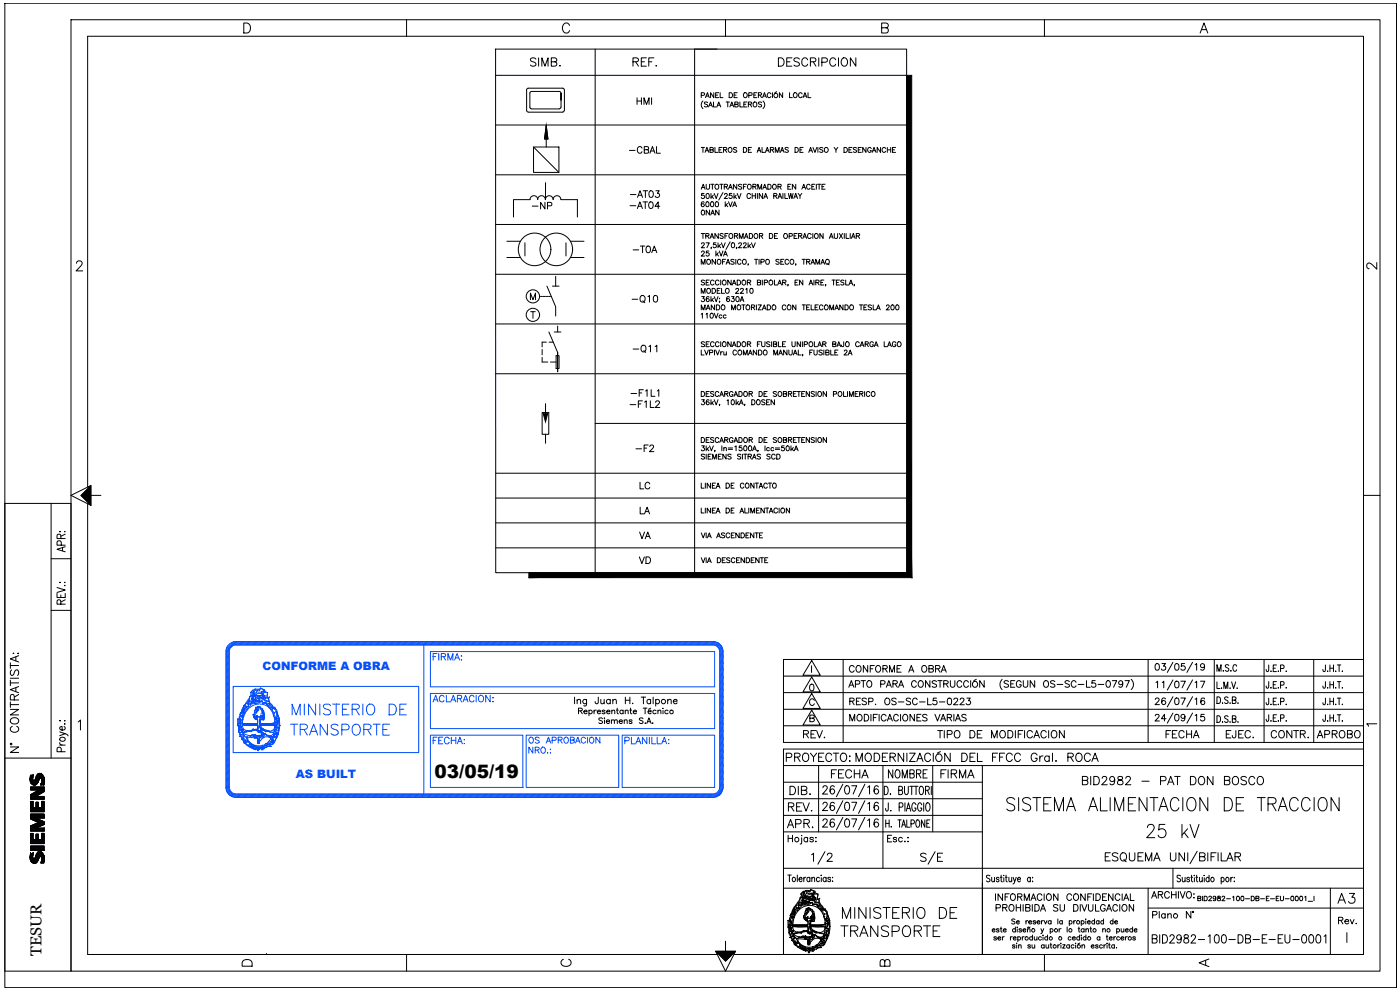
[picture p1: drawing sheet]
<svg xmlns="http://www.w3.org/2000/svg" width="420mm" height="297mm" viewBox="0 0 420 297" stroke-linecap="round" stroke-linejoin="round" font-family="sans-serif">
<defs><g id="words">
<g font-size="7.5">
<text x="301.3" y="244.5">SISTEMA ALIMENTACION DE TRACCION</text>
<text x="343.3" y="252.6">25 kV</text>
</g>
<g font-size="7.1" fill="#044efb">
<text x="86.8" y="215.9">MINISTERIO DE</text>
<text x="86.4" y="221.9">TRANSPORTE</text>
</g>
<g font-size="7.1">
<text x="242.7" y="260.3">1/2</text>
<text x="275.5" y="260.3">S/E</text>
<text x="251.9" y="276.9">MINISTERIO DE</text>
</g>
<text font-size="6.6" x="251.5" y="282.2">TRANSPORTE</text>
<g font-size="6.2">
<text x="256.1" y="229.7">MODERNIZACIÓN DEL FFCC Gral. ROCA</text>
<text x="235.3" y="249.8">APR.</text>
<text x="345" y="284.3">BID2982-100-DB-E-EU-0001</text>
</g>
<g font-size="5.7">
<text x="158.4" y="21.2">SIMB.</text>
<text x="189.1" y="21.2">REF.</text>
<text x="232.8" y="21.2">DESCRIPCION</text>
<text x="20.8" y="166.9" transform="rotate(-90 20.8 166.9)">APR:</text>
<text x="234.9" y="229.7">PROYECTO:</text>
<text x="248.7" y="234.6">FECHA</text>
<text x="265.6" y="234.6">NOMBRE</text>
<text x="281.5" y="234.6">FIRMA</text>
<text x="323.8" y="236.7">BID2982 - PAT DON BOSCO</text>
<text x="235.7" y="244.5">REV.</text>
<text x="359.1" y="291.4">A</text>
</g>
<text font-size="5.6" x="130.4" y="233.4">03/05/19</text>
<g font-size="5.3">
<text x="188" y="47.3">-CBAL</text>
<text x="188.7" y="92.1">-Q10</text>
<text x="189.1" y="106.9">-Q11</text>
<text x="189.8" y="136.9">-F2</text>
<text x="191.2" y="155.6">LA</text>
<text x="191.2" y="163">VA</text>
<text x="190.9" y="170.4">VD</text>
<text x="254" y="212.7">RESP. OS-SC-L5-0223</text>
<text x="240.2" y="222.6">REV.</text>
<text x="280.5" y="222.6">TIPO DE MODIFICACION</text>
<text x="348.9" y="222.6">FECHA</text>
<text x="367.2" y="222.6">EJEC.</text>
<text x="380.6" y="222.6">CONTR.</text>
<text x="394.4" y="222.6">APROBO</text>
<text x="167.6" y="291">C</text>
</g>
<text font-size="5.3" fill="#044efb" x="129.1" y="224.4">FECHA:</text>
<g font-size="4.9">
<text x="190.1" y="32.5">HMI</text>
<text x="158.8" y="63.9">-NP</text>
<text x="189.1" y="76.9">-T0A</text>
<text x="409.2" y="81.8">2</text>
<text x="191.2" y="147.8">LC</text>
<text x="254" y="202.8">CONFORME A OBRA</text>
<text x="297.7" y="271.3">INFORMACION CONFIDENCIAL</text>
<text x="298.1" y="274.5">PROHIBIDA SU DIVULGACION</text>
<text x="344.7" y="270.6">ARCHIVO:</text>
<text x="345" y="276.6">Plano N°</text>
<text x="400.8" y="278.3">Rev.</text>
<text x="71.6" y="291">D</text>
<text x="263.2" y="291">B</text>
</g>
<text font-size="4.9" fill="#044efb" x="129.1" y="211.7">ACLARACION:</text>
<text font-size="4.7" x="12.5" y="286.8" transform="rotate(-90 12.5 286.8)">TESUR</text>
<g font-size="3.5" fill="#044efb">
<text x="78.8" y="201">CONFORME A OBRA</text>
<text x="88.8" y="233.3">AS BUILT</text>
</g>
<text font-size="3.5" x="409.2" y="219.1">1</text>
</g></defs>
<!-- layer: E4_ESQUEMAS -->
<g fill="none" stroke="#000" stroke-width=".3">
<path d="M208.5 14.7h6.7M158.6 33.7h10.3M159.5 32.7h8.4M163.9 37.7l.5 4h-1zM163.9 39.3v4.8M168.3 27.9l-.5-.5-8.5 .1-.3 .4v4.3l.5 .4M168.4 30.1v-2.2l-.1 4.3-.5 .4M169.3 26.9l-.4-.4h-10.6l-.3 .4v6.2l.5 .5M169.3 33.1l-.4 .5M169.4 27v6.1M159.1 59.9h-5v5.2M160.1 44.1h7.6v7.6h-7.6z"/>
<path d="M160.1 44.1l7.6 7.6M163.7 54.8v5.1M168.3 59.9h5v5.2M152.1 72.4h4.1M152.1 77.3h4.1M157.5 72.9v3.9M169.9 72.9v3.9M171.2 72.4h4.1M171.2 77.3h4.1M159.2 89.9v-2l.7 2 .8-2v2M159.3 93.5h1.3M159.9 93.5v2"/>
<path d="M161.9 88.9h.3M162.4 88.9h.3M162.8 88.9h.4M163.3 88.9h.3M163.8 88.9h.3M164.1 85.9l2.7 6.1v2.8M164.3 88.9h.3M164.7 88.9h.3M164.7 99.6l2.7 6.1v5.8M165.2 88.9h.3M165.8 85.9h2M166.3 99.6h2"/>
<path d="M166.8 82.9v3M167.4 97.8v1.8M162.7 107.2v1.4h1.7M162.7 104.9v1.6M164 102.7h-1.3v1.4M164.8 102.7h1.2M165.2 108.6h1.7M166.9 106.7h.9v3.9h-.9zM162.7 123.8h2v6.5h-2zM163.7 121.1v3M163.7 130.3v2.7M172.4 209.2v2"/>
<path d="M173.2 210.2l.5-.4 .4 .1 .2 1.3M173.2 209.8v1.4M173.6 213.3l1.1-.2v-.5l-1.1-.1v1.7M174.2 213.3l.6 .9M175.2 213.5h1a.54 .54 0 0 0-.7-.3 .54 .54 0 0 0-.3 .8 .54 .54 0 0 0 .8 .1l.2-.1M176 209.8v1.8l-.3 .2-.5-.1M176 210.1a.64 .64 0 0 0-.9-.1 .64 .64 0 0 0 0 1 .64 .64 0 0 0 .9-.1M176.8 213.3a.55 .55 0 0 1 .8-.1 .55 .55 0 0 1 0 .8 .55 .55 0 0 1-.8 0M176.8 213.1v1.7M178.3 213.1v1.1M179 213.1h-.5l-.2 .4M179.3 213.5h.9a.54 .54 0 0 0-.7-.3 .54 .54 0 0 0-.3 .8 .54 .54 0 0 0 .9 .1l.1-.1"/>
<path d="M179.5 209.2v1.8l-.7 .1-.2-.6M180.3 209.8l.1 1.3 .5 .1 .4-.4M180.8 215.6l-.4-.2-.6 .1v.5l.9 .4 .1 .4-.4 .3-.7-.3M181.3 209.8v1.4M181.4 215.4v.2zM181.4 216v1.1M181.6 213.3l-.3-.2h-.5v.3l.6 .2 .2 .4-.3 .2-.6-.2M182 216.5h.9a.54 .54 0 0 0-.7-.4 .54 .54 0 0 0-.2 .8 .54 .54 0 0 0 .8 .1l.1-.2M182.1 213.5h1a.54 .54 0 0 0-.8-.3 .54 .54 0 0 0-.2 .8 .54 .54 0 0 0 .8 .1l.2-.1M183.1 210.1a.64 .64 0 0 0-.9-.1 .64 .64 0 0 0 0 1 .64 .64 0 0 0 .9-.1M183.1 209.8v1.4M183.5 216.3l.2-.3h.6l.1 1.1"/>
<path d="M183.5 216v1.1M183.6 213.4l.4-.3h.4l.1 1.1M183.6 213.1v1.1M183.9 210.2l.5-.4 .4 .1 .2 1.3M183.9 209.8v1.4M184.4 216.3l.4-.3h.4l.1 1.1M185 213.1h.6M185.2 212.5v1.4l.4 .3M185.8 216.5h1a.54 .54 0 0 0-.7-.4 .54 .54 0 0 0-.3 .8 .54 .54 0 0 0 .8 .1l.2-.2M187 213.3a.55 .55 0 0 0-.8-.1 .55 .55 0 0 0 0 .8 .55 .55 0 0 0 .8 0M187 213.1v1.1M187.3 216.3l.3-.3h.5l.1 1.1"/>
<path d="M187.3 216v1.1M187.6 213.4l.5-.3h.3l.1 1.1M187.6 213.1v1.1M187.7 209.2v2M187.7 210.1h1.3M189 213.1h.6M189 209.2v2M189.2 212.5v1.4l.5 .3M189.7 216.2l-.1-.2h-.7v.4l.7 .2 .1 .2-.3 .3-.6-.3M189.9 211v.2zM190 213.5h1a.54 .54 0 0 0-.7-.3 .54 .54 0 0 0-.3 .8 .54 .54 0 0 0 .9 .1l.1-.1M192.4 209.2h1.4"/>
<path d="M193 215.6l-.4-.2-.7 .2 .1 .4 .9 .5-.1 .5-.6 .1-.3-.3M193 212.5h1.2M193.1 209.2v2M193.6 217h.1zM193.6 212.5v1.7M194.1 217.1l.6-1.7 .7 1.7M194.4 216.5h.8M194.5 213.5h.9a.47 .47 0 0 0-.4-.5 .47 .47 0 0 0-.5 .5l.4 .7 .5-.2M195.3 210.1a.62 .62 0 0 0-1-.1 .62 .62 0 0 0 0 .9 .62 .62 0 0 0 1 0M195.3 209.8v1.4M195.3 212.5l-.7 .3M195.8 217h.2z"/>
<path d="M196 209.2v2M196.8 210.1a.64 .64 0 0 1 .9-.1 .64 .64 0 0 1 0 1 .64 .64 0 0 1-.9-.1M196.8 209.8v2M196.9 213.3a.55 .55 0 0 0-.8-.1 .55 .55 0 0 0 0 .8 .55 .55 0 0 0 .8 0M197.5 213.4l.4-.3h.4v1.1M197.5 213.1v1.1M198.9 212.6h.2zM199 213.1v1.1M200.4 210.2l.4-.4 .6 .1v1.3M200.4 209.8v1.4M200.5 213.3a.55 .55 0 0 0-.8-.1 .55 .55 0 0 0 0 .8 .55 .55 0 0 0 .8 0M202.1 210.4h1.1a.6 .6 0 0 0-.8-.5 .6 .6 0 0 0-.2 1l.4 .3 .6-.3"/>
<path d="M247 236.3l.1-.3 .3-.2h.4l.5 .4-.4 .9-1 1.2h1.5M250.4 236.1a.6 .6 0 0 0-1-.2 1.48 1.48 0 0 0 .5 2.4 .72 .72 0 0 0 .6-.8 .72 .72 0 0 0-.6-.7 .72 .72 0 0 0-.8 .6M253 235.3l-2 3.8M253.8 235.9a.67 .67 0 0 1 1.1 .3 1.3 1.3 0 0 1-.8 2.1 1.69 1.69 0 0 1-.3-2.4zM255.6 235.8h1.5l-1.1 2.5M259.6 235.3l-1.9 3.8M260.4 236.2l.6-.4v2.5M263.6 236.1a.6 .6 0 0 0-.9-.2 1.48 1.48 0 0 0 .4 2.4 .72 .72 0 0 0 .6-.8 .72 .72 0 0 0-.6-.7 .72 .72 0 0 0-.8 .6M265.4 235.9a1.34 1.34 0 0 1 1.2 .9 1.34 1.34 0 0 1-.4 1.5l-.8 .1zM267.2 238.2v.2zM269.7 237.1l1-.1 .2-.4-.2-.5-1-.2v2.5h.7l.4-.2 .1-.6-.5-.5M271.5 235.9v1.8l.5 .7 .5-.4 .1-2.1"/>
<path d="M273.6 235.9v2.5M274.9 235.9v2.5M276.2 236.1l.1-.2a1.4 1.4 0 0 1 .5 2.4l-.5 .1a1.95 1.95 0 0 1-.1-2.3zM277.8 237.1l.9-.1 .2-.4-.2-.5-.9-.2v2.5M278.3 237.1l.6 1.3M279.5 235.9v2.5M247 246.3l.1-.4 .3-.2h.4l.5 .5-.4 .8-1 1.2h1.5M247 241.3l.4-.6h.4l.5 .5-.1 .5-1.3 1.5h1.5M250.4 246a.6 .6 0 0 0-1-.2 1.51 1.51 0 0 0 .3 2.4 .71 .71 0 0 0 .8-.7 .71 .71 0 0 0-.6-.8 .71 .71 0 0 0-.8 .7M250.4 241.1a.58 .58 0 0 0-1-.3 1.48 1.48 0 0 0 .5 2.4 .72 .72 0 0 0 .6-.7 .72 .72 0 0 0-.6-.7 .72 .72 0 0 0-.8 .6M253 245.2l-2 3.8M253 240.2l-2 3.9"/>
<path d="M253.8 245.8a.67 .67 0 0 1 1.1 .4 1.25 1.25 0 0 1-.8 2 1.63 1.63 0 0 1-.3-2.4zM253.8 240.8a.67 .67 0 0 1 1.1 .4 1.27 1.27 0 0 1-.8 2 1.68 1.68 0 0 1-.3-2.4zM255.6 245.7h1.5l-1.1 2.5M255.6 240.7h1.5l-1.1 2.5M259.6 245.2l-1.9 3.8M259.6 240.2l-1.9 3.9M260.4 246.2l.6-.5v2.5M260.4 241.2l.6-.5v2.5M263.6 246a.6 .6 0 0 0-.9-.2 1.51 1.51 0 0 0 .2 2.4 .71 .71 0 0 0 .8-.7 .71 .71 0 0 0-.6-.8 .71 .71 0 0 0-.8 .7M263.6 241.1a.58 .58 0 0 0-.9-.3 1.48 1.48 0 0 0 .4 2.4 .72 .72 0 0 0 .6-.7 .72 .72 0 0 0-.6-.7 .72 .72 0 0 0-.8 .6M265.8 246v2.2M265.8 247.1h1"/>
<path d="M266.6 240.9l-.1 2.3-.3 .2-.2-.2-.2-.6M266.8 246v2.2M267.3 243.2v.2zM267.5 248v.2zM269.5 246h1M269.8 242.2l1.1-.2-.1-1-1-.1v2.5M270 246v2.2M270.6 248.2l.6-2.2 .6 2.2M270.8 247.5h.8M271.6 240.9v2.5M272 243.4l.6-2.5 .7 2.5M272.1 246v2.2h.9"/>
<path d="M272.2 242.6h.9M273.4 247.2l.9-.2-.1-.9-.8-.1v2.2M274.9 241.5l-.4-.6a1.41 1.41 0 0 0-.5 2.3l.5 .2 .3-.4 .1-.6h-.4M275.1 246.1l.2-.1a1.27 1.27 0 0 1 .3 2.2 1.23 1.23 0 0 1-.5-2.1zM276.6 241.5l-.4-.6a1.41 1.41 0 0 0-.5 2.3l.5 .2 .3-.4 .1-.6h-.4M277.2 240.9v2.5M277.6 246v2.2l-1.1-2.2v2.2M278.1 241l.2-.1a1.4 1.4 0 0 1 .5 2.3l-.2 .2a1.41 1.41 0 0 1-.7-2.1zM278.1 247.1h.6M279.1 246h-1v2.2h1M331.7 257h.9M333.2 255.9h-1.5v2.4h1.5"/>
<path d="M335.5 256.2a.97 .97 0 0 0-1.7 .3l.3 .3 1.2 .5 .2 .7a1.16 1.16 0 0 1-1.7 0M336.4 256.2a.92 .92 0 0 1 1.1-.3 .92 .92 0 0 1 .6 .9v.6a.95 .95 0 0 1-1 .9 .95 .95 0 0 1-.9-.9zM337.3 257.9l.7 .7M338.9 255.9v1.7a.84 .84 0 0 0 .9 .7 .84 .84 0 0 0 .8-.7v-1.7M341.5 257h1M343.1 255.9h-1.6v2.4h1.6M343.8 258.3v-2.4l.9 2.4 1-2.4v2.4M346.3 258.3l.9-2.4 1 2.4M346.6 257.5h1.2M351.3 255.9v1.7a.84 .84 0 0 0 .8 .7 .84 .84 0 0 0 .8-.7v-1.7M355.5 255.9v2.4l-1.7-2.4v2.4M356.5 255.9v2.4"/>
<path d="M359.3 255.4l-2.2 3.8M360 257l1.4-.1 .3-.3-.2-.5-1.5-.2v2.4h1.1a.64 .64 0 0 0 .6-.6 .64 .64 0 0 0-.6-.7M362.5 255.9v2.4M363.4 257h1M365 255.9h-1.6v2.4M365.6 255.9v2.4M366.5 255.9v2.4h1.4M368.1 258.3l1-2.4 .9 2.4M368.5 257.5h1.2M370.6 257l1.5-.1 .2-.3-.1-.5-1.6-.2v2.4M371.5 257l.8 1.3M361.4 268.9h.4a.71 .71 0 0 1 .5 .7 .71 .71 0 0 1-.5 .7h-.4z"/>
<path d="M362.8 269.2l.1-.3h.4l.3 .4-.9 1h1M364.9 269.4a.43 .43 0 0 1-.6 .3 .43 .43 0 0 1-.1-.7 .43 .43 0 0 1 .6 .1l-.1 1.1-.6-.1M365.5 268.9v.5l.7 .3v.5h-.7l-.1-.2 .2-.5 .6-.3v-.3zM366.7 269.2l.2-.3h.4l.3 .4-.9 1h.9M368.1 269.7h1.2M369.9 269.2l.4-.3v1.4M371.3 268.9a.64 .64 0 0 1 .7 .7 .64 .64 0 0 1-.7 .6l-.2-.5zM372.6 268.9a.68 .68 0 0 1 .8 .5 .68 .68 0 0 1-.5 .9l-.4-.3zM373.8 269.7h1.2M375.5 268.9h.5a.71 .71 0 0 1 .5 .7 .71 .71 0 0 1-.5 .7h-.5zM376.9 269.5h.8l.1-.3-.1-.3h-.8v1.4l.8-.1 .1-.4-.3-.3M378.3 269.7h1.2"/>
<path d="M380 269.5h.5M380.9 268.9h-.9v1.4h.9M381.3 269.7h1.2M383 269.5h.6M383.9 268.9h-.9v1.4h.9M384.3 268.9v1.2l.4 .2 .4-.2 .1-1.2M385.7 269.7h1.2M387.6 268.9a.68 .68 0 0 1 .8 .5 .68 .68 0 0 1-.5 .9l-.5-.3zM388.9 268.9a.65 .65 0 0 1 .8 .7 .65 .65 0 0 1-.8 .6l-.2-.5zM390.2 268.9a.64 .64 0 0 1 .8 .7 .64 .64 0 0 1-.8 .6l-.2-.5zM391.6 269.2l.3-.3v1.4M392.6 270.4h1.3"/>
<path d="M394.3 268.9v1.4M404.2 279.8v3M405 268.1h1.5l-.8 1.1a.95 .95 0 0 1 1 1.1 .95 .95 0 0 1-1.3 .7l-.4-.1-.3-.4"/>
<circle cx="160.4" cy="74.8" r="4.9"/>
<circle cx="167" cy="74.8" r="4.9"/>
<circle cx="159.9" cy="94.5" r="1.99"/>
<circle cx="159.9" cy="88.9" r="1.99"/>
<circle cx="199.1" cy="210.5" r=".64"/>
<circle cx="201.5" cy="213.6" r=".56"/>
</g>
<path d="M163.9 37.7l.5 4h-1zM163 124.1h1.4l-.7 2.5z" fill="#000" stroke="#000" stroke-width=".3"/>
<!-- layer: E_TEXT -->
<g fill="none" stroke="#000" stroke-width=".3">
<path d="M148.7 14.7h123.4v157.1h-123.3zM148.8 37.5h123.3M148.8 22.6h123.3M210.5 28.6l.8-.1 .2-.4-.4-.3h-.6v1.5M211 30.3a1.52 1.52 0 0 0 0 2.3M211.7 29.3l.6-1.5 .6 1.5M211.9 28.8h.8M212.4 30.8l-.9-.2v.6l.8 .3 .1 .4-.4 .2-.6-.2M212.7 32.1l.5-1.5 .6 1.5M212.9 31.6h.7M214.1 30.6v1.5h.9M214.2 27.8v1.5l-1-1.5v1.5"/>
<path d="M214.8 28.5h.6M215.2 32.1l.5-1.5 .6 1.5M215.4 31.6h.7M215.7 27.8h-.9v1.5h.9M216.1 27.8v1.5h.9M217.9 30.6h1M218.4 30.6v1.5M218.8 27.8h.5a.79 .79 0 0 1 .6 .8 .79 .79 0 0 1-.6 .7h-.5zM219 32.1l.6-1.5 .6 1.5M219.3 31.6h.7M220.3 28.5h.6M220.5 31.3l.9-.1 .1-.3-.1-.3h-.9v1.5l1-.1v-.4l-.3-.3"/>
<path d="M221.2 27.8h-.9v1.5h.9M222.1 30.6v1.5h.8M223.2 31.3h.6M224.2 30.6h-1v1.5h1M224.6 31.3l.8-.1 .2-.3-.2-.3h-.8v1.5M224.7 28.6l.9-.1v-.6l-.9-.1v1.5M225.1 31.3l.5 .8M226.2 28.5h.6M226.3 30.6a.7 .7 0 0 1 .9 .7 .7 .7 0 0 1-.9 .7l-.3-.5zM227.1 27.8h-.9v1.5h.9M227.6 28.5l.8-.1 .2-.3-.4-.3h-.6v1.5M228.1 28.5l.5 .8"/>
<path d="M228.6 30.8l-.9-.2-.1 .5 .8 .4 .2 .4-.4 .2-.6-.2M228.9 29.3l.5-1.5 .6 1.5M229 30.3a1.52 1.52 0 0 1 0 2.3M229.1 28.8h.7M231.4 28.2a.62 .62 0 0 0-.9-.3 .62 .62 0 0 0-.2 .8 .57 .57 0 0 0 .4 .6 .57 .57 0 0 0 .7-.3M231.8 27.8v1.5M233.1 27.5l-.5 .3M234.9 27.8v1.5l-1-1.5v1.5M237 27.8v1.5h.8M240.7 28.2a.6 .6 0 0 0-.8-.3 .6 .6 0 0 0-.2 .8 .55 .55 0 0 0 .4 .6 .55 .55 0 0 0 .6-.3M241 29.3l.6-1.5 .6 1.5M241.2 28.8h.7"/>
<path d="M242.5 27.8v1.5h.8M148.8 52.5h123.3M189.2 58.4h1.7M191.3 59.2l.8-2 .7 2M191.6 58.6h.9M193 57.2h1.4M193.7 57.2v2M195 57.4a.64 .64 0 0 1 1 .2l.1 .5a.83 .83 0 0 1-.8 1.1 1.29 1.29 0 0 1-.3-1.8zM196.8 57.2h1l-.5 .8a.66 .66 0 0 1 .5 1.1 .66 .66 0 0 1-1.2-.3M210.5 56.8l.5-1.5 .6 1.5M210.5 44.2h.9M210.7 56.3h.7"/>
<path d="M211 44.2v1.5M211.3 58h-.7l-.1 .7a.53 .53 0 0 1 .8 0 .53 .53 0 0 1-.1 .8 .53 .53 0 0 1-.7-.2M211.6 45.7l.5-1.5 .6 1.5M211.8 45.2h.7M211.9 55.3v1l.5 .5 .3-.1 .3-.4v-1M212.1 58.1a.74 .74 0 0 1 .9 .6 .74 .74 0 0 1-.6 .9l-.5-.3zM213.1 45l.8-.1 .1-.5-.9-.2v1.5l.9-.1 .1-.4-.4-.2M213.3 55.3h1M213.4 58v1.6M213.7 59l.4 .6M213.8 55.3v1.5M214.1 58.5l-.7 .8"/>
<path d="M214.3 58l.6 1.6 .6-1.6M214.6 44.2v1.5h.8M215.8 45h.5M216 55.3h1M216.5 55.3v1.5M216.7 44.2h-.9v1.5h.9M217 57.8l-1.3 2.2M217.1 45l.9-.1 .1-.5-1-.2v1.5M217.4 56l.8-.1 .1-.5-.9-.1v1.5M217.4 58.4l.3-.4 .6 .3-.9 1.3h.9M217.6 45l.5 .7M217.9 56l.4 .8"/>
<path d="M218.6 56.8l.6-1.5 .6 1.5M218.8 56.3h.8M219.6 58h-.7l-.1 .7a.53 .53 0 0 1 .8 0 .53 .53 0 0 1-.1 .8 .53 .53 0 0 1-.7-.2M220.3 58v1.6M220.5 59l.5 .6M221 58.5l-.7 .8M221.1 55.3v1.5l-1-1.5v1.5M221.1 44.5l-.4-.3-.6 .3 .1 .2 .9 .6-.4 .4-.6-.2M221.2 58l.6 1.6 .6-1.6M222.6 55.5l-.3-.2-.7 .2 .1 .3 .8 .3v.6l-.9-.1M223.1 44.2h.5a.78 .78 0 0 1 .5 .8 .78 .78 0 0 1-.5 .7h-.5zM223.1 56h.6"/>
<path d="M224 55.3h-.9v1.5M224.6 45h.5M225.2 58.4a.6 .6 0 0 0-.8-.3 .6 .6 0 0 0-.2 .9 .54 .54 0 0 0 .4 .6 .54 .54 0 0 0 .6-.4M225.5 44.2h-.9v1.5h.9M225.7 58v1.6M225.7 58.8h1M225.9 56l.9-.1 .1-.5-1-.1v1.5M226.5 56l.4 .8M226.7 58v1.6M227.2 45.7l.6-1.5 .6 1.5M227.3 58v1.6M227.4 56.8v-1.5l.6 1.5 .6-1.5v1.5"/>
<path d="M227.4 45.2h.7M228.7 44.2v1.5h.8M228.9 58v1.6l-1-1.6v1.6M228.9 56.8l.6-1.5 .6 1.5M229.1 56.3h.7M229.2 59.6l.6-1.6 .5 1.6M229.4 59.1h.7M229.7 45.7l.6-1.5 .6 1.5M229.9 45.2h.7M230.4 55.3h.5a.78 .78 0 0 1 .5 .7 .78 .78 0 0 1-.5 .8h-.5zM231.2 45l.8-.1 .1-.5-.9-.2v1.5M231.7 45l.5 .7"/>
<path d="M232.2 58.8l.9-.1 .1-.4-.4-.3h-.6v1.6M232.7 45.7v-1.5l.6 1.5 .5-1.5v1.5M232.7 58.8l.5 .8M233.5 56l.8-.1 .1-.5-.9-.1v1.5M233.5 59.6l.5-1.6 .6 1.6M233.7 59.1h.7M234 56l.5 .8M234.2 45.7l.6-1.5 .5 1.5M234.4 45.2h.7M235 58v1.6M235.6 58v1.6h.8M236.4 56h.6"/>
<path d="M236.6 58l.4 1.6 .3-1.6 .4 1.6 .3-1.6M236.6 44.5l-.4-.3-.6 .3 .1 .3 .9 .5-.4 .4-.6-.2M237.4 55.3h-1v1.5h1M238.2 59.6l.6-1.6 .6 1.6M238.4 59.1h.8M238.6 44.2a.79 .79 0 0 1 .9 .5 .79 .79 0 0 1-.2 .9l-.7 .1zM238.8 55.3v1.5l-1-1.5v1.5M239.5 58l.6 .8v.8M240.1 45h.5M240.6 56.8l.6-1.5 .6 1.5M240.6 58l-.5 .8M240.8 56.3h.8"/>
<path d="M241 44.2h-.9v1.5h.9M242.7 45.7l.6-1.5 .6 1.5M242.9 45.2h.7M243.1 55.6a.55 .55 0 0 0-.6-.3 .55 .55 0 0 0-.4 .5v.4a.55 .55 0 0 0 .4 .6 .55 .55 0 0 0 .6-.4M243.6 56h.6M244 44.2l.6 1.5 .5-1.5M244.6 55.3h-1v1.5h1M245 55.3v1.5M245.3 55.3h1.1M245.5 44.2v1.5M245.8 55.3v1.5M246.7 56h.5"/>
<path d="M247 44.5l-.4-.3-.6 .3 .1 .2 .9 .6-.4 .4-.6-.2M247.6 55.3h-.9v1.5h.9M250.3 44.2l.6 .8v.7M251.4 44.2l-.5 .8M253.3 44.2h.5a.78 .78 0 0 1 .5 .8 .78 .78 0 0 1-.5 .7h-.5zM254.8 45h.6M255.7 44.2h-.9v1.5h.9M257.1 44.5l-.4-.3-.6 .3v.2l1 .6-.4 .4-.6-.2M257.6 45h.5M258.5 44.2h-.9v1.5h.9M259.9 44.2v1.5l-1-1.5v1.5M261.5 44.6a.55 .55 0 0 0-.7-.4 .55 .55 0 0 0-.4 .6v.4a.53 .53 0 0 0 .5 .5 .53 .53 0 0 0 .6-.5h-.4"/>
<path d="M261.8 45.7l.5-1.5 .6 1.5M262 45.2h.7M264.3 44.2v1.5l-1.1-1.5v1.5M265.8 44.6a.55 .55 0 0 0-.6-.4 .55 .55 0 0 0-.5 .6v.4a.55 .55 0 0 0 .5 .5 .55 .55 0 0 0 .6-.3M266.3 45h1M266.3 44.2v1.5M267.3 44.2v1.5M267.9 45h.5M268.8 44.2h-.9v1.5h.9M148.8 67.4h123.3M189.1 61.7h1.7M191.3 62.6l.7-2 .8 2"/>
<path d="M191.6 61.9h.9M193 60.6h1.3M193.6 60.6v2M195 60.7l.3-.1a1.03 1.03 0 0 1 .7 1 1.03 1.03 0 0 1-.7 1 1.25 1.25 0 0 1-.3-1.9zM198 61.9h-1.4l.9-1.3v2M210.5 79.3v-1.5l.5 1.5 .6-1.5v1.5M210.5 70.1h1M210.5 73.2l.3-.3 .6 .2-.9 1.2h1M210.5 75.7l.3-.4 .6 .3-.9 1.2h1M210.7 63.1a.67 .67 0 0 1 .8 .7 .67 .67 0 0 1-.8 .6l-.2-.5zM211 70.1v1.4M211.3 60.7v-.1a.68 .68 0 0 0-.9 .7 .68 .68 0 0 0 .8 .7 .47 .47 0 0 0 0-.8 .47 .47 0 0 0-.7 .4"/>
<path d="M211.8 70.8l.9-.1v-.5l-.9-.1v1.4M211.9 72.9h1l-.8 1.4M212 60.6l.2-.1a.77 .77 0 0 1 .6 .8 .77 .77 0 0 1-.6 .7h-.2l-.2-.6zM212.3 70.8l.5 .7M212.7 75.3h-.7l-.1 .6a.53 .53 0 0 1 .8 0 .53 .53 0 0 1 0 .8 .53 .53 0 0 1-.8-.2M213 63v1.5l-1.1-1.5v1.5M213.1 71.5l.6-1.4 .5 1.4M213.3 64.5l.6-1.5 .5 1.5M213.3 71.1h.7M213.5 60.6l.2-.1a.77 .77 0 0 1 .5 .8 .77 .77 0 0 1-.5 .7l-.4-.2zM213.5 74.3l-.1 .3M213.5 64h.7"/>
<path d="M214.7 77.8v1.5l-1-1.5v1.5M214.9 60.6a.69 .69 0 0 1 .8 .7 .69 .69 0 0 1-.8 .7l-.3-.6zM214.9 72.9h-.8v.6a.51 .51 0 0 1 .8 0 .51 .51 0 0 1-.1 .8 .51 .51 0 0 1-.8-.3M214.9 75.3v1.5M215.2 76.2l.5 .6M215.5 72.9v1.4M215.6 70.1v1.4l-1-1.4v1.4M215.6 75.8l-.7 .7M215.8 63v1.5l-1-1.5v1.5M215.8 73.7l.5 .6M215.9 75.3l.5 1.5 .6-1.5M216.2 73.3l-.7 .7"/>
<path d="M216.5 72.9l.6 1.4 .5-1.4M216.8 78.5h.6M217.1 70.3l-.4-.2-.6 .2 .1 .4 .7 .2v.6l-.8-.2M217.1 76.8l.6-1.5 .6 1.5M217.4 76.3h.7M217.6 70.8h.5M217.6 60.5v1.5M217.8 77.8h-1v1.5M217.9 79.3l.6-1.5 .5 1.5M217.9 61.5l.5 .5M218.1 78.8h.7M218.3 61l-.7 .8"/>
<path d="M218.5 70.1h-.9v1.4M218.6 60.5l.6 1.5 .6-1.5M219.1 72.6l-1.2 2.2M219.7 72.9a.74 .74 0 0 1 .9 .5 .74 .74 0 0 1-.5 .9l-.5-.3zM219.9 62l.6-1.5 .5 1.5M220.1 61.6h.7M220.3 78l-.3-.2-.7 .2 .2 .4 .8 .3-.1 .5-.9-.1M220.4 70.8l.9-.1v-.5l-.9-.1v1.4M220.8 77.8v1.5M220.9 70.8l.5 .7M221.1 74.3h-.1h.1l-.1 .3M221.7 73.2l.3-.3 .5 .1v.4l-.9 .9h1"/>
<path d="M221.9 71.5v-1.4l.6 1.4 .5-1.4v1.4M222.4 78.1a.55 .55 0 0 0-.6-.3 .55 .55 0 0 0-.5 .6v.3a.55 .55 0 0 0 .5 .6 .55 .55 0 0 0 .6-.3M223.1 73.2a.44 .44 0 0 1 .4-.4 .44 .44 0 0 1 .5 .3l-1 1.2h1M223.4 71.5l.6-1.4 .5 1.4M223.6 71.1h.7M224.5 72.9v1.4M224.6 79.2l-.1 .4M224.8 73.7l.5 .6M224.9 70.1h.5a.81 .81 0 0 1 .5 .7 .81 .81 0 0 1-.5 .7h-.5zM225.2 73.3l-.7 .7M225.5 72.9l.6 1.4 .6-1.4M226.5 77.8h.9"/>
<path d="M226.9 77.8v1.5M227.8 77.8v1.5M227.9 70.8l1-.1v-.5l-1-.1v1.4M228.4 78.6l.8-.1 .1-.6-.9-.1v1.5M228.4 70.8l.5 .7M230.9 70.1h.5a.79 .79 0 0 1 .5 .7 .79 .79 0 0 1-.5 .7h-.5zM232.4 70.8h.6M233.4 70.1h-1v1.4h1M233.8 78l-.3-.2-.7 .2 .1 .3 .9 .4-.1 .5-.9-.1M234.3 78.5h.6M235.3 77.8h-1v1.5h1M236.7 78.1a.55 .55 0 0 0-.7-.3 .55 .55 0 0 0-.4 .6v.3a.55 .55 0 0 0 .4 .6 .55 .55 0 0 0 .7-.3"/>
<path d="M236.8 70.9l.9-.1 .1-.6-1-.1v1.4M238.3 70.8h.6M238.9 79.2l-.2 .4M239.2 70.1h-.9v1.4h.9M239.7 70.8l.9-.1v-.5l-.9-.1v1.4M240.2 70.8l.4 .7M240.7 77.8h1M240.9 71.5l.6-1.4 .6 1.4M241.1 71.1h.8M241.2 77.8v1.5M242.1 78.5l.8-.1 .1-.5-.9-.1v1.5M242.6 78.5l.4 .8"/>
<path d="M243.3 79.3l.6-1.5 .6 1.5M243.4 70.4a.61 .61 0 0 0-.8-.3 .61 .61 0 0 0-.2 .9 .55 .55 0 0 0 .4 .5 .55 .55 0 0 0 .6-.3M243.6 78.8h.7M243.9 70.1v1.4M244.8 79.3v-1.5l.6 1.5 .6-1.5v1.5M246.4 79.3l.5-1.5 .6 1.5M246.6 78.8h.6M247 70.1v1.4l-.9-1.4v1.4M248.4 79l.4 .5M248.9 71.5l.6-1.4 .5 1.4M249.1 71.1h.7M250.4 70.1v1l.4 .4h.4l.2-.4v-1"/>
<path d="M251.9 70.1l1 1.4M252.9 70.1l-1 1.4M253.4 70.1v1.4M253.9 70.1v1.4h.9M255.2 70.1v1.4M255.5 71.5l.6-1.4 .5 1.4M255.7 71.1h.7M257 70.8l.9-.1v-.5l-.9-.1v1.4M257.5 70.8l.5 .7M148.8 82.3h123.3M148.8 97.2h123.3M210.5 88v-1.5l.5 1.5 .6-1.5v1.5"/>
<path d="M210.5 93v-1.5l.5 1.5 .6-1.5v1.5M210.5 94.3l.3-.3v1.5M210.6 89h.8l-.4 .6a.5 .5 0 0 1 .3 .8 .5 .5 0 0 1-.8-.2M211.5 84.2l-.4-.2-.6 .2 .1 .4 .8 .4 .1 .3-.4 .2-.6-.2M211.9 94.3l.3-.3v1.5M211.9 93l.6-1.5 .6 1.5M211.9 84.8h.6M212.1 92.5h.8M212.8 89.2l-.1-.1a.74 .74 0 0 0-.9 .5 .74 .74 0 0 0 .6 .9 .46 .46 0 0 0 .5-.4 .46 .46 0 0 0-.5-.5 .46 .46 0 0 0-.5 .4M212.9 84h-1v1.5h1M213.3 94.1a.67 .67 0 0 1 .8 .6 .67 .67 0 0 1-.8 .7l-.2-.6zM213.4 89v1.5"/>
<path d="M213.7 89.9l.4 .6M213.7 86.5h.5a.78 .78 0 0 1 .6 .8 .78 .78 0 0 1-.6 .7h-.5zM214.1 89.5l-.7 .7M214.3 84.4a.55 .55 0 0 0-.6-.4 .55 .55 0 0 0-.5 .6v.4a.55 .55 0 0 0 .5 .5 .55 .55 0 0 0 .6-.3M214.3 89l.6 1.5 .6-1.5M214.3 94l.6 1.5 .6-1.5M214.4 91.5v1.5l-.9-1.5v1.5M215 91.5h.5a.79 .79 0 0 1 .5 .7 .79 .79 0 0 1-.5 .8h-.5zM215.2 87.2h.6M215.8 84.4a.55 .55 0 0 0-.6-.4 .55 .55 0 0 0-.5 .6v.4a.55 .55 0 0 0 .5 .5 .55 .55 0 0 0 .6-.3M215.9 89.5v.2zM216 90.4l-.1 .4"/>
<path d="M216.1 86.5h-.9v1.5h.9M216.3 84v1.5M216.5 86.5v1.5h.9M216.6 94.7a.47 .47 0 0 0-.7-.1 .47 .47 0 0 0 0 .7 .47 .47 0 0 0 .7 0M217.9 94.7a.47 .47 0 0 0-.7-.1 .47 .47 0 0 0 0 .7 .47 .47 0 0 0 .7 0M218.9 89.2l-.1-.1a.74 .74 0 0 0-.9 .5 .74 .74 0 0 0 .6 .9 .46 .46 0 0 0 .5-.4 .46 .46 0 0 0-.4-.5 .46 .46 0 0 0-.5 .4M219.4 84v1.5l-1-1.5v1.5M219.6 89h.7l-.4 .6a.49 .49 0 0 1 .4 .8 .49 .49 0 0 1-.9-.2M219.6 93v-1.5l.5 1.5 .6-1.5v1.5M219.8 85.5l.5-1.5 .6 1.5M220 85h.7M220.8 86.9l.3-.4 .6 .3-1 1.2h1.1"/>
<path d="M221 89.1a.74 .74 0 0 1 .9 .5 .74 .74 0 0 1-.5 .9l-.5-.3zM221.2 84h.6a.78 .78 0 0 1 .5 .8 .78 .78 0 0 1-.5 .7h-.6zM222.1 90.5l.6-1.5 .5 1.5M222.3 86.9l.2-.4 .6 .3-.9 1.2h1M222.3 90h.7M222.6 91.5h1M223.1 91.5v1.5M223.8 86.8l.4-.3v1.5M224.3 84.8l.9-.1v-.5l-.9-.2v1.5M224.8 84.8l.5 .7M225.2 86.6a.74 .74 0 0 1 .9 .5 .74 .74 0 0 1-.5 .9l-.5-.3zM225.5 92.2l1-.1v-.4l-1-.2v1.5"/>
<path d="M226 92.2l.5 .8M227 91.5v1.5M227.3 84.8l.8-.1 .1-.5-.9-.2v1.5l.9-.1v-.5l-.3-.1M227.5 91.5h1l-1 1.5h1M228.8 93l.6-1.5 .5 1.5M228.8 84v1.5M229 92.5h.7M229.4 84.8h.8l.1-.6-.9-.2v1.5M230.3 91.5h.5a.79 .79 0 0 1 .5 .7 .79 .79 0 0 1-.5 .8h-.5zM232.4 84v1.5h.9M233.4 85.5l.6-1.5 .5 1.5M233.6 85h.7"/>
<path d="M234.9 84.8l.9-.1v-.5l-.9-.2v1.5M235.4 84.8l.5 .7M235.8 91.9a.6 .6 0 0 0-.8-.4 .6 .6 0 0 0-.2 .9 .55 .55 0 0 0 .4 .6 .55 .55 0 0 0 .6-.4M236.5 85.4l-.1 .4M238.6 84.8h.6M238.9 91.5v1.5l-1-1.5v1.5M239.5 84h-.9v1.5h.9M240.7 91.5h1M240.9 84v1.5l-.9-1.5v1.5M241.2 91.5v1.5M242.1 92.2h.5M242.8 85.5l.5-1.5 .6 1.5"/>
<path d="M243 91.5h-.9v1.5h.9M243 85h.7M243.4 91.5v1.5h.9M244.3 84v1.5M244.6 92.2h.6M244.8 84.8l.9-.1 .1-.5-1-.2v1.5M245.3 84.8l.5 .7M245.5 91.5h-.9v1.5h.9M246.4 84.8h.5M247 91.9a.6 .6 0 0 0-.9-.4 .6 .6 0 0 0-.2 .9 .55 .55 0 0 0 .5 .6 .55 .55 0 0 0 .6-.4M247.2 84h-.8v1.5h.8M247.8 85.4l-.1 .4"/>
<path d="M249 93v-1.5l.6 1.5 .6-1.5v1.5M249.7 84h1M250.2 84v1.5M250.5 93l.6-1.5 .6 1.5M250.8 92.5h.7M251 84.8h.6M251.9 84h-.9v1.5h.9M253 91.5v1.5l-1-1.5v1.5M253.3 84.2l-.3-.2-.7 .2 .1 .3 .9 .6-.3 .4-.7-.2M253.6 91.5h.5a.81 .81 0 0 1 .5 .7 .81 .81 0 0 1-.5 .8h-.5zM253.8 84v1.5h.8M254.8 85.5l.6-1.5 .5 1.5"/>
<path d="M255 85h.7M256.4 85.4l-.1 .4M257.9 91.5h1M258.4 91.5v1.5M259.3 92.2h.6M260.2 91.5h-.9v1.5h.9M261.5 91.7l-.3-.2-.7 .2 .2 .4 .8 .4-.1 .4-.9-.1M262.1 91.5v1.5h.8M263 93l.6-1.5 .6 1.5M263.2 92.5h.8M266 91.9l.3-.4 .6 .3-.9 1.2h.9M267.6 91.6a.69 .69 0 0 1 .8 .6 .69 .69 0 0 1-.8 .7l-.3-.6z"/>
<path d="M269 91.6a.69 .69 0 0 1 .8 .6 .69 .69 0 0 1-.8 .7l-.2-.6zM148.8 112.1h123.3M189.4 118.1h1.7M191.8 117.9h.8M193.1 116.9h-1.3v2M193.7 117.3l.5-.4v2M195.4 116.9v2h1.2M197.2 117.3l.5-.4v2M210.5 105v1.5h.8M210.5 117.5h.5a.78 .78 0 0 1 .5 .7 .78 .78 0 0 1-.5 .8h-.5zM210.6 119.9h.8l-.4 .6a.5 .5 0 0 1 .3 .8 .5 .5 0 0 1-.8-.1M211.5 102.7l-.4-.2-.6 .2 .1 .4 .9 .5-.2 .4-.8-.2"/>
<path d="M211.5 105l.5 1.5 .6-1.5M211.9 103.3h.6M211.9 118.2h.6M212.9 102.5h-1v1.5h1M212.9 117.5h-1v1.5h1M213 105.8l.8-.1 .1-.5-.9-.2v1.5M213.4 119.9v1.6M214.2 117.7l-.8-.2-.1 .4 .8 .4 .1 .4-.3 .3-.7-.3M214.3 102.9a.6 .6 0 0 0-.8-.3 .6 .6 0 0 0-.3 .9 .55 .55 0 0 0 .5 .5 .55 .55 0 0 0 .6-.3M214.3 119.9l.6 1.6 .6-1.6M214.4 105v1.5M214.8 105l.6 1.5 .5-1.5"/>
<path d="M215.7 117.8a.55 .55 0 0 0-.6-.3 .55 .55 0 0 0-.5 .5v.4a.55 .55 0 0 0 .5 .6 .55 .55 0 0 0 .6-.4M215.8 102.9a.6 .6 0 0 0-.9-.3 .6 .6 0 0 0-.2 .9 .55 .55 0 0 0 .5 .5 .55 .55 0 0 0 .6-.3M216 119l.5-1.5 .6 1.5M216.2 118.4h.7M216.3 102.5v1.5M216.3 105.5v1M216.8 105.5l-.3 .1-.2 .4M217.2 105.5l.1 1h.5l.2-.3M217.5 118.2l.8-.1 .2-.4-.2-.2h-.8v1.5M218 105.5v1M218 118.2l.5 .8M219.4 102.5v1.5l-1-1.5v1.5"/>
<path d="M219.8 104l.5-1.5 .6 1.5M220 117.8a.55 .55 0 0 0-.6-.3 .55 .55 0 0 0-.5 .5v.4a.53 .53 0 0 0 .5 .6 .53 .53 0 0 0 .6-.6h-.4M220 103.5h.7M220.3 119l.5-1.5 .6 1.5M220.5 118.4h.7M220.9 119.9v1.6M221 105.4a.55 .55 0 0 0-.6-.4 .55 .55 0 0 0-.4 .6v.4a.55 .55 0 0 0 .4 .5 .55 .55 0 0 0 .6-.3M221.2 102.5h.6a.79 .79 0 0 1 .5 .8 .79 .79 0 0 1-.5 .7h-.6zM221.8 117.5h.5a.81 .81 0 0 1 .5 .7 .81 .81 0 0 1-.5 .8h-.5zM223.1 106.5v-1.5l.6 1.5 .6-1.5v1.5M224.3 103.3l.9-.1 .1-.4-.4-.3h-.6v1.5M224.6 106.5l.6-1.5 .5 1.5"/>
<path d="M224.8 118.2l.9-.1 .1-.4-.1-.2h-.9v1.5M224.8 103.3l.5 .7M224.8 106h.7M225.3 118.2l.5 .8M225.6 119.9a.79 .79 0 0 1 1 .8 .79 .79 0 0 1-1 .8zM227.1 105v1.5l-1-1.5v1.5M227.3 103.3h.6M227.6 105h.5a.78 .78 0 0 1 .6 .8 .78 .78 0 0 1-.6 .7h-.5zM227.8 117.5a.79 .79 0 0 1 .9 .4 .79 .79 0 0 1-.2 1l-.7 .1zM228.2 102.5h-.9v1.5M228.6 102.5v1.1l.4 .4 .5-.2 .1-1.3M229.3 118.2h.5"/>
<path d="M230.2 117.5h-.9v1.5h.9M231 119.9h-.9v1.6h.9M231.1 102.7l-.4-.2-.6 .2 .1 .4 .9 .5-.2 .4-.8-.2M231.6 102.5v1.5M232.1 103.3l1-.2v-.4l-1-.2v1.5l1-.1v-.5l-.3-.1M232.2 106.5v-1.5l.6 1.5 .6-1.5v1.5M232.4 119.9v1.6l-1-1.6v1.6M233.1 117.7l-.4-.2-.7 .2 .2 .3 .8 .4 .1 .3-.4 .3-.7-.3M233.6 102.5v1.5h.9M233.7 106.5l.5-1.5 .6 1.5M233.9 106h.7M234.8 103.3h.6"/>
<path d="M235.1 118.2l.9-.1 .1-.4-.1-.2h-.9v1.5l.9-.2 .1-.4-.3-.2M235.8 102.5h-1v1.5h1M236.2 105v1.5l-1-1.5v1.5M236.6 118.2l.9-.1v-.5l-.9-.1v1.5M236.7 105v1.1l.5 .4h.3l.3-.4v-1.1M237.1 118.2l.5 .8M237.7 102.5v1.1l.4 .4 .5-.2v-1.3M238.1 106.5l.5-1.5 .6 1.5M238.1 118.2h.5M238.3 106h.7M239 117.5h-.9v1.5h.9M239.2 117.5h1"/>
<path d="M239.6 105v1.5h.8M239.7 117.5v1.5M240.2 102.5v1.5l-1-1.5v1.5M240.6 118.2h.5M240.8 102.5v1.5M240.9 106.5l-.1 .3M241.4 103.3h.8l.2-.5-.4-.3h-.6v1.5M241.5 117.5h-.9v1.5h.9M242.9 117.5v1.5l-1-1.5v1.5M243 105.7h.6M243.9 105h-.9v1.5M244.3 105v1.1l.4 .4 .5-.2 .1-1.3"/>
<path d="M244.4 102.5v1.5h.9M244.4 117.7l-.8-.2v.5l.7 .3 .1 .4-.3 .3-.7-.3M244.9 117.5v1.5M245.4 104l.6-1.5 .6 1.5M245.6 103.5h.8M246.8 105.2l-.4-.2-.6 .2v.3l1 .6-.2 .4-.8-.2M246.9 103.3l.8-.1 .2-.4-.4-.3h-.6v1.5M247.2 105v1.5M247.4 103.3l.5 .7M247.8 105.7h.9l.1-.5-1-.2v1.5l1-.1v-.5l-.3-.2M248 117.5v1.5l-1-1.5v1.5M249.3 105v1.5h.9"/>
<path d="M249.9 103.3l.9-.1 .1-.4-.4-.3h-.6v1.5h.9l.1-.5-.4-.2M250.1 118.2h.9v-.7h-.9v1.5M250.5 105.7h.6M251.2 104l.5-1.5 .6 1.5M251.4 103.5h.7M251.5 105h-1v1.5h1M253.2 117.5v1.5h.8M253.2 102.5v1.4l-.5 .1-.2-.5M253.4 105.4a.43 .43 0 0 1 .4-.4 .43 .43 0 0 1 .4 .3l-.9 1.2h1M254.4 117.5v1.5M254.6 106.5l.6-1.5 .5 1.5M254.8 106h.7"/>
<path d="M254.9 119v-1.5l.6 1.5 .6-1.5v1.5M256.6 118.2h.6M257.6 117.5h-1v1.5h1M257.9 102.9a.62 .62 0 0 0-.9-.3 .62 .62 0 0 0-.2 .9 .57 .57 0 0 0 .4 .5 .57 .57 0 0 0 .7-.3M258 118.2l.8-.1 .1-.5-.9-.1v1.5M258.1 104l.6-1.5 .6 1.5M258.3 103.5h.8M258.5 118.2l.5 .8M259.5 117.5v1.5M259.6 103.3l.9-.1 .1-.4-.3-.3h-.7v1.5M260.1 103.3l.5 .7M261 117.8a.55 .55 0 0 0-.6-.3 .55 .55 0 0 0-.4 .5v.4a.55 .55 0 0 0 .4 .6 .55 .55 0 0 0 .6-.4"/>
<path d="M262.1 102.9a.6 .6 0 0 0-.8-.3 .6 .6 0 0 0-.3 .9 .53 .53 0 0 0 .6 .5 .53 .53 0 0 0 .5-.5h-.3M262.4 104l.5-1.5 .6 1.5M262.6 103.5h.7M265.4 102.5v1.5h.8M266.4 104l.5-1.5 .6 1.5M266.6 103.5h.7M268.9 102.9a.6 .6 0 0 0-.9-.3 .6 .6 0 0 0-.2 .9 .53 .53 0 0 0 .5 .5 .53 .53 0 0 0 .6-.5h-.4M178.6 127h93.5M189.1 121.4h1.7M191.6 121.2h.7M192.8 120.3h-1.2v2M193.4 120.7l.5-.4v2"/>
<path d="M195.2 120.3v2h1.1M196.8 120.7l.1-.3 .6-.1 .4 .5-1.2 1.5h1.3M210.5 131.3h.5a.79 .79 0 0 1 .5 .7 .79 .79 0 0 1-.5 .8h-.5zM210.6 133.8h.8l-.4 .5a.5 .5 0 0 1 .3 .8 .5 .5 0 0 1-.8-.1M211.5 136.5l-.9-.2v.5l.8 .4 .1 .3-.4 .3-.6-.3M211.9 133.8v1.5M211.9 136.3v1.5M211.9 132h.6M212.2 134.7l.5 .6M212.5 136.9h.6M212.7 134.3l-.8 .7M212.8 120.1l-.1-.1a.74 .74 0 0 0-.9 .5 .74 .74 0 0 0 .6 1 .46 .46 0 0 0 .5-.5 .46 .46 0 0 0-.5-.5 .46 .46 0 0 0-.5 .4"/>
<path d="M212.9 131.3h-1v1.5h1M213 133.8l.5 1.5 .6-1.5M213.5 136.3h-1v1.5h1M213.7 120.9l.4 .6M213.9 137.8v-1.5l.5 1.5 .6-1.5v1.5M214.1 120.4l-.7 .8M214.2 131.5l-.3-.2-.7 .2 .2 .4 .7 .2v.6l-.9-.2M214.6 135.2l-.2 .4M215.6 136.9h.5M215.7 131.7a.6 .6 0 0 0-.8-.4 .6 .6 0 0 0-.3 .9 .55 .55 0 0 0 .5 .6 .55 .55 0 0 0 .6-.4M216 121.4l-.1 .3M216 132.8l.5-1.5 .6 1.5"/>
<path d="M216.2 132.3h.7M216.5 136.3h-.9v1.5h.9M216.6 133.8v1.5M217.2 134.5l.7-.2 .1 1M217.2 134.3v1M217.5 132l.8-.1 .2-.3-.4-.3h-.6v1.5M217.9 136.3v1.5l-1-1.5v1.5M218 132l.5 .8M218.2 120.2l.3-.3v1.6M218.5 134.4h1.4M218.5 134.8h1.4M219.4 136.5l-.9-.2v.5l.8 .4 .1 .3-.4 .3-.6-.3"/>
<path d="M219.6 120a.74 .74 0 0 1 .9 .6 .74 .74 0 0 1-.5 .9l-.5-.3zM220 131.7a.6 .6 0 0 0-.9-.4 .6 .6 0 0 0-.2 .9 .53 .53 0 0 0 .5 .6 .53 .53 0 0 0 .6-.6h-.4M220.3 132.8l.5-1.5 .6 1.5M220.5 132.3h.7M220.5 134.1l.4-.3v1.5M221.2 120.9l.5 .6M221.6 120.4l-.7 .8M221.8 131.3h.5a.81 .81 0 0 1 .4 .7 .81 .81 0 0 1-.4 .8h-.5zM221.9 121.5l.6-1.6 .5 1.6M222.1 120.9h.7M222.3 136.5l-.8-.2v.5l.8 .4v.3l-.3 .3-.7-.3M222.6 133.8h-.7l-.1 .6a.51 .51 0 0 1 .8 0 .51 .51 0 0 1-.1 .8 .51 .51 0 0 1-.7-.2"/>
<path d="M222.8 136.3v1.5M223.2 136.3h1M223.4 133.9a.66 .66 0 0 1 .8 .6 .66 .66 0 0 1-.8 .7l-.2-.6zM223.5 121.4l-.1 .3M223.7 136.3v1.5M224.5 136.9h.9l.1-.4-.1-.2h-.9v1.5M224.8 132l.9-.1 .1-.3-.4-.3h-.6v1.5M224.8 133.9a.67 .67 0 0 1 .8 .6 .67 .67 0 0 1-.8 .7l-.2-.6zM225 136.9l.5 .9M225.3 132l.5 .8M225.8 137.8l.6-1.5 .5 1.5M225.9 135.3l.6-1.5 .5 1.5"/>
<path d="M226 137.2h.7M226.1 134.7h.7M227.1 120.1a.66 .66 0 0 1 1.1 .6 .66 .66 0 0 1-1.1 .5zM227.5 135.2l-.1 .4M227.8 131.3a.81 .81 0 0 1 .9 .4 .81 .81 0 0 1-.2 1l-.7 .1zM228.2 136.5l-.3-.2-.7 .2 .2 .3 .8 .5-.3 .5-.7-.3M229.3 132h.5M229.6 120.1l-.4-.2-.6 .2 .1 .4 .9 .5-.4 .5-.6-.3M229.6 133.8v1.5M230.1 120.7h.5M230.2 131.3h-.9v1.5h.9M230.9 134.5a.47 .47 0 0 0-.7-.1 .47 .47 0 0 0 0 .7 .47 .47 0 0 0 .7-.1"/>
<path d="M231.1 136.5l-.8-.2v.5l.8 .4v.3l-.3 .3-.7-.3M232.2 134.5a.47 .47 0 0 0-.7-.1 .47 .47 0 0 0 0 .7 .47 .47 0 0 0 .7-.1M232.6 136.6a.55 .55 0 0 0-.6-.3 .55 .55 0 0 0-.4 .5 .61 .61 0 0 0 .2 .9 .61 .61 0 0 0 .8-.3M232.7 134.4h1.3M232.7 134.8h1.3M233.1 131.5l-.4-.2-.7 .2 .2 .4 .8 .3 .1 .3-.4 .3-.7-.3M233.1 136.3h.5a.78 .78 0 0 1 .5 .7 .78 .78 0 0 1-.5 .8h-.5zM235.1 132l.9-.1 .1-.3-.3-.3h-.7v1.5l.9-.1 .1-.4-.3-.3M235.3 133.8h-.7l-.1 .6a.53 .53 0 0 1 .8 0 .53 .53 0 0 1-.1 .8 .53 .53 0 0 1-.7-.2M236.1 133.9a.66 .66 0 0 1 .8 .6 .66 .66 0 0 1-.8 .7l-.2-.6zM236.6 132l.9-.1v-.5l-.9-.1v1.5M237.1 132l.5 .8"/>
<path d="M237.4 133.8v1.5M237.7 134.7l.5 .6M238.1 132h.5M238.1 134.3l-.7 .7M238.4 135.3l.5-1.5 .6 1.5M238.6 134.7h.7M239 131.3h-.9v1.5h.9M239.2 131.3h1M239.7 131.3v1.5M240.6 132h.5M241.5 131.3h-.9v1.5h.9M242.9 131.3v1.5l-1-1.5v1.5"/>
<path d="M244.4 131.5l-.3-.2-.7 .2 .2 .4 .8 .3-.1 .5-.9-.2M244.9 131.3v1.5M248 131.3v1.5l-1-1.5v1.5M148.8 149.4h123.3M148.8 156.9h123.3M148.8 142h123.3M210.5 144.9v1.6h.8M210.5 152.4v1.5h.8M210.5 159.9l.5 1.5 .6-1.5M211.7 144.9v1.6M211.7 152.4v1.5M211.9 159.9v1.5"/>
<path d="M213.2 144.9v1.6l-1-1.6v1.6M213.2 152.4v1.5l-1-1.5v1.5M213.8 145.7h.5M213.8 153.1h.5M214.7 144.9h-.9v1.6h.9M214.7 152.4h-.9v1.5h.9M214.9 146.5l.6-1.6 .6 1.6M214.9 153.9l.6-1.5 .6 1.5M215.2 146h.7M215.2 153.4h.7M217.9 144.9h.5a.82 .82 0 0 1 .5 .8 .82 .82 0 0 1-.5 .8h-.5zM217.9 152.4h.5a.78 .78 0 0 1 .5 .8 .78 .78 0 0 1-.5 .7h-.5z"/>
<path d="M219.4 145.7h.6M219.4 153.1h.6M220.3 144.9h-.9v1.6h.9M220.3 152.4h-.9v1.5h.9M220.4 159.9h-.9v1.5h.9M221.8 159.9v1.5l-1-1.5v1.5M222.1 153.9l.5-1.5 .6 1.5M222.3 153.4h.6M222.4 159.9h.5a.78 .78 0 0 1 .5 .7 .78 .78 0 0 1-.5 .8h-.5zM223.2 145.3a.6 .6 0 0 0-.8-.3 .6 .6 0 0 0-.2 .9 .54 .54 0 0 0 .4 .6 .54 .54 0 0 0 .6-.4M223.5 152.4v1.5h.9M223.8 145.2a.65 .65 0 0 1 1 .5 .65 .65 0 0 1-1 .6l-.1-.4z"/>
<path d="M224.7 152.4v1.5M224.8 159.9h-.9v1.5h.9M225.3 153.9v-1.5l.6 1.5 .6-1.5v1.5M226.2 159.9v1.5l-1-1.5v1.5M226.3 144.9v1.6l-1-1.6v1.6M226.6 159.9h1M226.7 144.9h.9M227 153.1h.6M227.1 159.9v1.5M227.1 144.9v1.6M227.8 146.5l.6-1.6 .5 1.6M227.9 152.4h-.9v1.5h.9"/>
<path d="M228 146h.7M228.9 159.9h-1v1.5h1M229.4 152.4v1.5l-1-1.5v1.5M229.7 152.4h1M230.2 152.4v1.5M230.3 145.3a.6 .6 0 0 0-.9-.3 .6 .6 0 0 0-.2 .9 .54 .54 0 0 0 .4 .6 .54 .54 0 0 0 .7-.4M230.6 144.9h1M230.9 153.9l.5-1.5 .6 1.5M231.1 144.9v1.6M231.1 153.4h.7M232 145.2a.65 .65 0 0 1 1 .5 .65 .65 0 0 1-1 .6l-.2-.4zM233.4 152.8a.62 .62 0 0 0-.9-.3 .62 .62 0 0 0-.2 .8 .56 .56 0 0 0 .4 .6 .56 .56 0 0 0 .7-.4"/>
<path d="M233.8 152.4v1.5M234.5 152.7a.66 .66 0 0 1 .8 0 .66 .66 0 0 1 0 .9 .66 .66 0 0 1-.8 .1zM237 152.4v1.5l-1-1.5v1.5M148.8 164.4h123.3M210.5 167.3l.5 1.5 .6-1.5M211.9 167.3v1.5M212.3 161.4l.6-1.5 .6 1.5M212.3 168.8l.6-1.5 .6 1.5M212.5 160.9h.7M212.5 168.4h.7M215.1 161.4l.6-1.5 .5 1.5M215.3 167.3h.5a.78 .78 0 0 1 .5 .8 .78 .78 0 0 1-.5 .7h-.5z"/>
<path d="M215.3 160.9h.7M216.8 168.1h.6M217.5 160.1l-.9-.2-.1 .5 .9 .3 .1 .5-.4 .2-.6-.2M217.7 167.3h-.9v1.5h.9M219 160.2a.55 .55 0 0 0-.7-.3 .55 .55 0 0 0-.4 .5v.4a.55 .55 0 0 0 .4 .6 .55 .55 0 0 0 .7-.4M219 167.6l-.3-.3-.6 .3v.3l.8 .3v.6l-.8-.2M219.5 160.6h.6M220.5 167.7a.55 .55 0 0 0-.6-.4 .55 .55 0 0 0-.4 .6v.4a.55 .55 0 0 0 .4 .5 .55 .55 0 0 0 .6-.3M221 168.1h.6M222 167.3h-1v1.5h1M223.4 167.3v1.5l-1-1.5v1.5M223.9 160.6h.6"/>
<path d="M224 167.3h.5a.81 .81 0 0 1 .5 .8 .81 .81 0 0 1-.5 .7h-.5zM225.4 168.1h.6M226.4 167.3h-1v1.5h1M227.8 167.3v1.5l-1-1.5v1.5M227.9 160.6h.6M228.1 167.3h1M228.7 167.3v1.5M229.5 168.1h.6M230.4 167.3h-.9v1.5h.9"/>
<circle cx="223.7" cy="28.5" r=".68"/>
<circle cx="232.8" cy="28.6" r=".64"/>
<circle cx="238.7" cy="28.5" r=".68"/>
<circle cx="215.2" cy="56" r=".69"/>
<circle cx="219.1" cy="44.9" r=".68"/>
<circle cx="224.9" cy="56" r=".69"/>
<circle cx="232.4" cy="56" r=".68"/>
<circle cx="248" cy="44.9" r=".69"/>
<circle cx="212.7" cy="78.5" r=".69"/>
<circle cx="215.8" cy="78.5" r=".69"/>
<circle cx="219.3" cy="70.7" r=".69"/>
<circle cx="223.4" cy="78.5" r=".68"/>
<circle cx="226.9" cy="70.7" r=".69"/>
<circle cx="230.3" cy="78.5" r=".69"/>
<circle cx="235.7" cy="70.7" r=".68"/>
<circle cx="237.7" cy="78.5" r=".69"/>
<circle cx="245" cy="70.7" r=".69"/>
<circle cx="248.3" cy="78.5" r=".68"/>
<circle cx="212.7" cy="87.2" r=".69"/>
<circle cx="217" cy="92.1" r=".68"/>
<circle cx="217.4" cy="84.7" r=".69"/>
<circle cx="218.3" cy="87.2" r=".68"/>
<circle cx="221.8" cy="92.2" r=".69"/>
<circle cx="223.2" cy="84.7" r=".69"/>
<circle cx="224.4" cy="92.1" r=".68"/>
<circle cx="231.3" cy="84.7" r=".68"/>
<circle cx="232.3" cy="92.1" r=".68"/>
<circle cx="236.8" cy="92.2" r=".69"/>
<circle cx="248" cy="92.1" r=".68"/>
<circle cx="255.6" cy="92.2" r=".69"/>
<circle cx="217.4" cy="103.2" r=".69"/>
<circle cx="222" cy="105.7" r=".68"/>
<circle cx="223.2" cy="103.2" r=".69"/>
<circle cx="223.7" cy="118.2" r=".69"/>
<circle cx="229.6" cy="105.7" r=".69"/>
<circle cx="234.1" cy="118.1" r=".68"/>
<circle cx="243.3" cy="103.2" r=".69"/>
<circle cx="246" cy="118.1" r=".68"/>
<circle cx="252.1" cy="118.1" r=".68"/>
<circle cx="254.3" cy="103.2" r=".68"/>
<circle cx="262" cy="118.1" r=".68"/>
<circle cx="269.8" cy="103.2" r=".69"/>
<circle cx="223.7" cy="132" r=".69"/>
<circle cx="234.1" cy="131.9" r=".68"/>
<circle cx="246" cy="131.9" r=".68"/>
</g>
<!-- layer: 0 -->
<path d="M158.7 171.8v1.5l113.4-1.5zM158.7 173.3l113.4-1.5 1.5 1.5zM272.1 22.6v149.2l1.5 1.5zM272.1 22.6h1.5v150.7z" fill="#000" stroke="#000" stroke-width=".3"/>
<g fill="none" stroke="#000" stroke-width=".3">
<path d="M178.6 14.7v157.1M208.5 14.7v157.1M243.6 199.8v2M243.6 198.2l2.6 4.4h-5.2zM253 197.9v24.9M344.6 197.9v24.9M346.9 199.2a.59 .59 0 0 1 1 .3l.1 .5a.83 .83 0 0 1-.8 1.1 1.24 1.24 0 0 1-.3-1.9zM348.7 199.1h1.1l-.6 .8a.66 .66 0 0 1 .6 .6 .66 .66 0 0 1-.5 .7 .66 .66 0 0 1-.8-.5M352 198.7l-1.7 3.1M352.8 199.2a.64 .64 0 0 1 1 .3v.5a.83 .83 0 0 1-.7 1.1 1.29 1.29 0 0 1-.3-1.9zM355.5 199.1h-.9l-.1 .9a.7 .7 0 0 1 1.1 0 .7 .7 0 0 1-.2 1.1 .7 .7 0 0 1-1-.4M357.9 198.7l-1.7 3.1"/>
<path d="M358.7 199.5l.4-.4v2M361.5 199.8a.62 .62 0 0 1-.9 .5 .62 .62 0 0 1-.2-1 .62 .62 0 0 1 1 .1l.1 .4a.92 .92 0 0 1-.8 1.3l-.3-.3M364.4 197.9v24.9M368.8 199.7l-.4-.3-.7 .3 .2 .5 .6 .2a.53 .53 0 0 1 .2 .8 .53 .53 0 0 1-.8 .1l-.2-.2M371.2 199.9a.59 .59 0 0 0-.8-.5 .59 .59 0 0 0-.4 .8v.5a.59 .59 0 0 0 .4 .7 .59 .59 0 0 0 .8-.4M379.4 197.9v24.9M380.8 199.5l-.1 1.8-.5 .1-.2-.5M383.1 199.5h-1v2h1M394.3 197.9v24.9M397.8 199.5l-.1 1.8-.5 .1-.2-.5M399.1 199.5v2M400.2 199.5v2"/>
<path d="M401.3 199.5h1.1M401.9 199.5v2M409.2 197.9h-174.1v24.9h174.1M235.1 217.8h174.1M235.1 212.8h174.1M235.1 207.8h174.1M235.1 202.9h174.1M243 215.5l1.2-.1 .2-.5-.5-.4h-.9v2h1.2l.2-.6-.5-.4M243.3 205.4a.59 .59 0 0 1 .9 .3v1.2l-.6 .4-.6-.4v-.5zM243.6 213.1l2.6 4.5h-5.2zM243.6 208.1l2.6 4.5h-5.2zM243.6 203.1l2.6 4.5h-5.2z"/>
<path d="M244.4 210.1a.74 .74 0 0 0-.8-.4 .74 .74 0 0 0-.6 .7v.5a.74 .74 0 0 0 .6 .8 .74 .74 0 0 0 .8-.5M254.7 206.2l.8-2 .8 2M255 216.3v-2l.8 2 .7-2v2M255 205.6h1M256.7 205.3l1.2-.1 .1-.8-1.3-.2v2M257.4 214.6l.3-.3a.97 .97 0 0 1 1.1 1.1 .97 .97 0 0 1-1.2 .8l-.4-.6zM259.1 204.2v2M259.4 214.3a1.08 1.08 0 0 1 1.2 .6 1.08 1.08 0 0 1-.3 1.3l-.9 .1zM260.5 204.3a.98 .98 0 0 1 1.2 .7 .98 .98 0 0 1-.6 1.2 1.03 1.03 0 0 1-1-.7 1.03 1.03 0 0 1 .4-1.2zM261.4 214.3v2M262.1 215.3h.8M263.3 214.3h-1.2v2"/>
<path d="M263.8 214.3v2M264.3 205.3l1.1-.1 .1-.8-1.2-.2v2M265.9 214.8a.74 .74 0 0 0-.8-.5 .74 .74 0 0 0-.6 .8v.5a.74 .74 0 0 0 .6 .7 .74 .74 0 0 0 .8-.4M266 206.2l.8-2 .7 2M266.3 216.3l.8-2 .7 2M266.3 205.6h.9M266.6 215.7h.9M268 205.2l1.1-.1 .1-.7-1.2-.2v2M268.7 205.2l.6 1M269.6 214.8a.71 .71 0 0 0-.8-.5 .71 .71 0 0 0-.6 .8v.5a.72 .72 0 0 0 .6 .7 .72 .72 0 0 0 .8-.4M269.7 206.2l.7-2 .8 2M270 205.6h.9"/>
<path d="M270.3 214.3v2M271.3 214.5a.76 .76 0 0 1 1.1 .6v.5a.76 .76 0 0 1-.7 .8 .76 .76 0 0 1-.8-.8v-.5zM274.4 214.3v2l-1.3-2v2M275 204.7a.74 .74 0 0 0-.8-.5 .74 .74 0 0 0-.6 .8 .83 .83 0 0 0 .2 1 .83 .83 0 0 0 1.1 0l.1-.3M275.2 215.3h.7M275.8 204.5a.72 .72 0 0 1 .8-.3 .72 .72 0 0 1 .5 .8 .83 .83 0 0 1-.2 1 .83 .83 0 0 1-1.1 0l-.2-.6zM276.4 214.3h-1.2v2h1.2M278.2 214.6a.76 .76 0 0 0-.7-.3 .76 .76 0 0 0-.6 .5l1.3 1v.3l-.4 .2-.9-.2M279.1 204.2v2l-1.3-2v2M280.6 214.3l.8 2 .7-2M281.1 204.5a.72 .72 0 0 0-.8-.3 .72 .72 0 0 0-.5 .5l1.3 1v.3l-.5 .2-.8-.2M282.1 204.2v2"/>
<path d="M282.3 216.3l.8-2 .7 2M282.6 215.7h.9M283.2 205.2l1.2-.1 .2-.5-.5-.4h-.9v2M283.9 205.2l.7 1M284.3 215.3l1.1-.1 .1-.7-1.2-.2v2M285 215.3l.6 1M285.2 204.2v1.5l.6 .5 .5-.1 .3-.4v-1.5M286.3 214.3v2M286.7 216.3l.8-2 .8 2M287 215.7h1M288.6 204.7a.74 .74 0 0 0-.8-.5 .74 .74 0 0 0-.6 .8 .84 .84 0 0 0 .3 1 .84 .84 0 0 0 1.1 0v-.3M290 214.6a.72 .72 0 0 0-.8-.3 .72 .72 0 0 0-.6 .5l1.4 1v.3l-.5 .2-.9-.2"/>
<path d="M290.6 204.7a.74 .74 0 0 0-.8-.5 .74 .74 0 0 0-.6 .8 .84 .84 0 0 0 .3 1 .84 .84 0 0 0 1 0l.1-.3M291.3 204.2v2M293 203.8l-.8 .4M295.4 204.2v2l-1.4-2v2M300.8 203.8a2.13 2.13 0 0 0 0 3.1M302.7 204.5a.72 .72 0 0 0-.8-.3 .72 .72 0 0 0-.6 .5l1.4 1v.3l-.5 .2-.9-.2M303.3 205.2h.8M304.6 204.2h-1.3v2h1.3M306.5 204.7a.73 .73 0 0 0-.9-.5 .73 .73 0 0 0-.6 .8 .83 .83 0 0 0 .3 1 .83 .83 0 0 0 1 0l.2-.6h-.5M307.1 204.2l.1 1.8 .5 .2 .5-.1 .3-.4v-1.5M310.5 204.2v2l-1.3-2v2M313.4 204.5l.1-.2a.98 .98 0 0 1 1.2 .7 .98 .98 0 0 1-.6 1.2 1.02 1.02 0 0 1-.9-.6 1.02 1.02 0 0 1 .2-1.1z"/>
<path d="M316.6 204.5a.72 .72 0 0 0-.7-.3 .72 .72 0 0 0-.6 .5l1.3 1v.3l-.5 .2-.8-.2M317.3 205.4h1.7M320.9 204.5a.72 .72 0 0 0-.7-.3 .72 .72 0 0 0-.6 .5l1.3 1v.3l-.4 .2-.9-.2M322.9 204.7a.74 .74 0 0 0-.8-.5 .74 .74 0 0 0-.6 .8 .84 .84 0 0 0 .3 1 .84 .84 0 0 0 1 0l.1-.3M323.6 205.4h1.7M326.1 204.2v2h1.1M328.7 204.2h-.9l-.1 .9a.71 .71 0 0 1 1 0 .71 .71 0 0 1-.1 1 .71 .71 0 0 1-1.1-.3M329.5 205.4h1.8M332.2 204.3a.59 .59 0 0 1 .9 .3l.2 .5a.9 .9 0 0 1-.8 1.1 1.21 1.21 0 0 1-.3-1.9zM333.8 204.2h1.3l-.9 2M336.9 204.9a.62 .62 0 0 1-.8 .5 .62 .62 0 0 1-.2-1 .62 .62 0 0 1 1 .1v.4a.92 .92 0 0 1-.7 1.3l-.4-.2M337.6 204.2h1.3l-.9 2"/>
<path d="M339.5 203.8a2.04 2.04 0 0 1 0 3.1M346.7 214.8l.4-.5h.4l.4 .4-.3 .6-1 1h1.4M346.7 209.9l.2-.4 .6-.1 .4 .6-1.3 1.4h1.4M346.9 204.8l.5-.4v2M348.8 204.8l.5-.4v2M349.8 209.7l-.2-.2a.64 .64 0 0 0-.9 .3 1.17 1.17 0 0 0 .5 1.6 .62 .62 0 0 0 .7-.5 .62 .62 0 0 0-.6-.7 .62 .62 0 0 0-.7 .6M349.9 215.6h-1.4l1-1.3v2M352 214l-1.7 3M352 209l-1.7 3.1M352 204l-1.7 3.1M352.8 214.4l.3-.1a1.03 1.03 0 0 1 .7 1 1.03 1.03 0 0 1-.7 1 1.34 1.34 0 0 1-.3-1.9zM352.8 209.5l.3-.1a1.03 1.03 0 0 1 .7 1 1.03 1.03 0 0 1-.7 1 1.33 1.33 0 0 1-.3-1.9z"/>
<path d="M352.8 204.5l.3-.1a1.03 1.03 0 0 1 .7 1 1.03 1.03 0 0 1-.7 1 1.33 1.33 0 0 1-.3-1.9zM354.4 209.4h1.3l-.9 2M354.4 204.4h1.3l-.9 2M355.6 215a.62 .62 0 0 1-.8 .5 .62 .62 0 0 1-.3-1 .62 .62 0 0 1 1 .1l.1 .4a.95 .95 0 0 1-.7 1.3l-.4-.3M357.9 214l-1.7 3M357.9 209l-1.7 3.1M357.9 204l-1.7 3.1M358.7 214.7l.4-.4v2M358.7 209.8l.4-.4v2M358.7 204.8l.4-.4v2M360.3 204.4h1.3l-.9 2M361.4 214.3h-.9l-.1 .9a.7 .7 0 0 1 1 0 .7 .7 0 0 1-.1 1 .7 .7 0 0 1-1-.3"/>
<path d="M361.5 209.7l-.1-.2a.64 .64 0 0 0-.9 .3 .97 .97 0 0 0 .5 1.6 .62 .62 0 0 0 .6-.6 .62 .62 0 0 0-.6-.6 .62 .62 0 0 0-.6 .6M365.2 201.4v-2l.7 2 .6-2v2M365.2 214.8a1.06 1.06 0 0 1 1.1 .6 1.06 1.06 0 0 1-.3 1.3h-.8zM365.2 209.1a1 1 0 0 1 1.1 1 1 1 0 0 1-1.1 1zM365.2 204.6v2h1M366.6 206.4h.1M366.9 210.9h.1M367 201.3h.2zM367.3 206.6v-2l.6 2 .6-2v2M368.6 215.1l-.4-.3-.7 .3 .2 .4 .8 .5a.46 .46 0 0 1-.3 .7l-.7-.2M368.6 209.4l-.4-.3-.7 .3 .1 .4 1 .7v.3l-.4 .3-.7-.3M369.2 210.9v.2z"/>
<path d="M369.2 206.4v.2zM369.3 201.3h.2zM369.6 204.6l.6 2 .7-2M369.8 215.7l1-.1 .1-.3-.1-.5h-1v1.9l1.1-.1v-.5l-.3-.4M369.8 210.1l1-.1 .1-.7-1.1-.2v2l1.1-.2v-.5l-.3-.3M371.3 206.4v.2zM371.4 211h.2zM380.8 214.5l-.2 1.9h-.4l-.2-.6M380.8 209.5l-.1 1.8-.5 .1-.2-.6M380.8 204.5l-.2 1.9h-.4l-.2-.6M381.4 201.4h.1zM381.4 216.2v.3z"/>
<path d="M381.4 211.3v.2zM381.4 206.3v.2zM382.1 215.4h.6M382.1 210.4h.6M382.1 205.4h.6M382.1 200.5h.6M383.1 214.5h-1v2h1M383.1 209.5h-1v2h1M383.1 204.5h-1v2h1M383.6 211.4h.1zM383.6 201.4h.1zM383.6 216.2v.3z"/>
<path d="M383.6 206.3v.2zM384.3 215.5l.9-.1v-.9h-.9v2M384.3 210.5l.9-.1v-.8l-.9-.1v2M384.3 205.6l.9-.2v-.8l-.9-.1v2M384.3 200.6l.9-.1v-.9l-.9-.1v2M386 211.3h.1M386 201.3h.1M386 216.2v.3zM386 206.3v.2zM397.8 214.5l-.2 1.9h-.4l-.2-.6M397.8 209.5l-.1 1.8-.5 .1-.2-.6M397.8 204.5l-.2 1.9h-.4l-.2-.6"/>
<path d="M398.4 211.4h.1zM398.4 201.4h.1zM398.5 216.2v.3zM398.5 206.3v.2zM399.1 215.4h1.1M399.1 210.4h1.1M399.1 205.4h1.1M399.1 200.5h1.1M399.1 204.5v2M399.1 209.5v2M399.1 214.5v2M400.2 204.5v2"/>
<path d="M400.2 209.5v2M400.2 214.5v2M400.9 216.2v.3zM400.9 211.3v.2zM400.9 206.3v.2zM400.9 201.3v.2zM401.3 214.5h1.1M401.3 209.5h1.1M401.3 204.5h1.1M401.9 204.5v2M401.9 209.5v2M401.9 214.5v2"/>
<path d="M402.8 211.4h.1zM402.8 201.4h.1zM402.9 216.2v.3zM402.9 206.3v.2z"/>
<circle cx="292.6" cy="205.3" r=".88"/>
</g>
<!-- layer: 0_FORMATO -->
<g fill="none" stroke="#000" stroke-width=".3">
<path d="M1.5 1h417.6v295.3h-417.6zM21.3 5.9h392.9v285.5h-392.9zM73.2 6.9h.9a1.6 1.6 0 0 1 1.1 1.5 1.6 1.6 0 0 1-1.1 1.5h-.9zM122 5.9v5M171 7.6a1.11 1.11 0 0 0-1.3-.7 1.11 1.11 0 0 0-.9 1.1v.8a1.11 1.11 0 0 0 .9 1.1 1.11 1.11 0 0 0 1.3-.7M217.7 5.9v5M264.6 8.3l1.7-.1 .3-.4-.1-.6-.6-.3h-1.3v3l1.7-.1 .3-.9-.3-.4-.4-.2M313.5 5.9v5M360.2 9.9l1.1-3 1.2 3M360.6 8.9h1.4M23 79l.1-.4 .4-.3h.6l.4 .3a.95 .95 0 0 1-.3 1.2l-1.4 1.5h2M1.5 151h19.8v140.4h-19.8z"/>
<path d="M15.3 151v76.5M26.3 146.2v-135.3h382.9v275.5M26.3 151.1v135.3h188.9M27.3 145.7v5.9l-3-3 3-2.9-6 2.9 6 3M27.3 148.6h3M27.3 147l-2.3 2.3M27.3 146.8l-2.4 2.4M27.3 146.6l-2.5 2.5M27.3 146.5l-2.6 2.6M27.3 146.3l-2.7 2.7M27.3 146.1l-2.8 2.8M27.3 146l-2.9 2.8"/>
<path d="M27.3 145.8l-2.9 2.9M27.3 147.2l-2.2 2.2M27.3 147.4l-2.1 2.1M27.3 147.5l-2.1 2.1M27.3 147.7l-2 1.9M27.3 147.9l-1.9 1.9M27.3 148l-1.8 1.9M27.3 148.3l-1.7 1.6M27.3 148.4l-1.6 1.6M27.3 148.6l-1.5 1.5M27.3 148.8l-1.5 1.4M27.3 148.9l-1.4 1.4"/>
<path d="M27.3 149.1l-1.3 1.3M27.3 149.3l-1.2 1.2M27.3 149.5l-1.1 1M27.3 149.6l-1 1M27.3 149.8l-.9 .9M27.3 150l-.8 .8M27.3 150.2l-.7 .7M27.3 150.3l-.7 .7M27.3 150.5l-.6 .6M27.3 150.7l-.5 .5M27.3 150.9l-.4 .4M27.3 151l-.3 .3"/>
<path d="M27.3 151.2l-.2 .2M27.3 151.4l-.1 .1M409.2 148.6h5M17.1 178.1v1.2h2.5v-1.2M17.1 176.3l2.5 .7-2.5 .8M17.9 174.8h.3zM18.3 178.5v.8M19.4 175.6v.2zM19.4 174.7v.1zM19.6 180l-1.3 .6M3.1 198.9v1.6M3.1 199.7h2.5"/>
<path d="M4.1 195.9v.2zM4.8 197.1v1.2M5.5 195.9v.2zM5.6 196.7l-2.5 1 2.5 .9M15.3 183.1h6M18.3 181.3l-.1-1.2-.4-.1-.6 .1-.1 1.2h2.5M3.1 212.9h2.5l-2.5 1.6h2.5M3.1 211.4h2.5M3.1 204.1v1.6M3.1 210.6v1.7M3.1 204.9h2.5M3.1 203.5h2.5"/>
<path d="M3.2 215.8a1.22 1.22 0 0 1 1.6-.5 1.22 1.22 0 0 1 .7 1.4 1.22 1.22 0 0 1-1.6 .6 1.22 1.22 0 0 1-.7-1.5zM3.5 201a.92 .92 0 0 0-.4 .9 .92 .92 0 0 0 .6 .7l.4-.2 .4-1.1 .8-.3a1.12 1.12 0 0 1 0 1.6M3.7 217.9a.92 .92 0 0 0-.6 1.1 .92 .92 0 0 0 1 .7h.6a.91 .91 0 0 0 .9-.7 .91 .91 0 0 0-.6-1.1M4.3 210l-.1-1.4-.4-.2h-.4l-.3 .6v1h2.5M4.8 206.3v1.2M5.6 206l-2.5 .9 2.5 1M5.6 208.4l-1.3 .8M17.9 219.6l1.7 .5-1.7 .6M17.9 216.2h.3zM19.2 218a.54 .54 0 0 1 .4 .5 .54 .54 0 0 1-.4 .5h-.9a.54 .54 0 0 1-.4-.7 .54 .54 0 0 1 .7-.3v1.1M19.4 217.1v.2zM19.4 216.2v.2z"/>
<path d="M23.5 216.6l.6-.6v3M1.5 227.5h19.8M3.1 224.1h2.5l-2.5 1.7h2.5M17.9 222.8a.7 .7 0 0 0 .7 .8M17.9 223.6h1.7M18 221.4a.75 .75 0 0 1 1.2-.2 .75 .75 0 0 1 0 1.1l-.6 .1a.7 .7 0 0 1-.7-.7zM18.4 225.6l-.2-1.3-.6-.1-.4 .2-.1 1.2h2.5M19.6 220.1l.7 .4 .1 .3M235.1 229.7h174.1M235.1 234.7h59.7M235.1 239.6h59.7M237.1 235.9h.8a1.32 1.32 0 0 1 .9 1.3 1.32 1.32 0 0 1-.9 1.2h-.8z"/>
<path d="M239.6 235.9v2.5M240.5 237.1l1.4-.1 .3-.4-.2-.4-.4-.3h-1.1v2.5h1.1a.66 .66 0 0 0 .6-.6 .66 .66 0 0 0-.6-.7M245.7 229.7v19.9M265 229.7v30.8M279.9 229.7v19.9M294.8 229.7v56.7M409.2 224.7h-174.1v61.7M235.1 244.6h59.7M235.1 249.6h59.7M236.5 250.6v2M237.8 250.6v2M240.6 251.3v1.6l-.1 .3h-.4"/>
<path d="M242.4 251.5a.62 .62 0 0 0-.9 0 .62 .62 0 0 0 0 .9 .62 .62 0 0 0 .9-.1M242.4 251.2v1.4M244.1 251.5l-.4-.3-.6 .1-.1 .2 1 .5 .1 .3a.6 .6 0 0 1-1.1 0M266.4 251.5h.7M267.6 250.6h-1.2v2h1.2M269.1 251.5l-.4-.3-.5 .1-.1 .2 .9 .5 .1 .3a.57 .57 0 0 1-1 0M270.8 251.5a.64 .64 0 0 0-.9 0 .64 .64 0 0 0 0 .9 .64 .64 0 0 0 .9-.1M271.5 252.5h.2zM272.4 251.3h.2zM272.4 252.5h.2zM235.1 266.6h.1M235.1 267.1v19.3h174.1"/>
<path d="M235.1 266.5h174.1M235.1 260.5h174.1M236.4 262.6h1.1M236.5 276.1l1.1 .6-.4 .1 .4 .4-.8 .3-.3 .8zM236.8 277.5h.8l-.6 .8 .6 .5-.6-.5zM236.8 278.6l.8 .5v.6l-.6-.6-.2 .9zM236.9 262.6v1.9M237 275.3l.9 .3-.3-.6 .3 .5v2h4.6v-1.4a1.3 1.3 0 0 1-1.4-1.3l.3 1.1 .7-.1 .1-.5 1.4 .6-.6 1.6h.3a9.6 9.6 0 0 0 4.9-.6v1.1l.8-1.9-.2 3.9-.8-.9v1.1l.8 .6-1.1-.3-1.4 3.3h-1.1l1.4-1.9-.8-.6 1.3 .3 .6-3 1.1 .2a6.8 6.8 0 0 0-5.5-1h-.3l-.5 1.9v-1.9h-4.6l-.3 1-.6-1.6 .3-1.3-.5 .5zM237 275.9l.6 .5h-.6zM237 279.1l.9 1.1h-1.1zM237.1 274.7l.2 .2-.2-.2M237.3 276.8l.1 .1-.1-.1"/>
<path d="M237.3 278.1l.1 .1-.1-.1M237.3 274.2l1.1 1.1-.8-.3 .3 .6-.3-.2-.2-.4zM237.9 274.2h.5v.6zM237.9 277.8l3-.1 1.6 .3-3 .1zM237.9 278h4.6v1.1l-.4 .1a4.6 4.6 0 0 1-3.7 .1zM237.9 279.1l.2 .3-.2-.3M237.9 279.4l.2 .3-.2-.3M237.9 279.7l.2 1.4-1.1-.3zM238 276.1l.1 .1-.1-.1M238.1 272.9l.6 .8-.3 .2v.3l-.3-.4zM238.4 272.1v.7l-.8 1.7 .2-1.2zM238.4 273.1l.3 .5-.3 .9-.3-.8 .4-.2z"/>
<path d="M238.4 280h.8l-1.1 .2zM238.7 271.8l.2 .3-.2-.3M238.9 271.5h.6l.3 .8-.5 .1-.1 .5-.3-.5zM238.9 272.3h.9l-.6 1.1-.8-.5 .5-.1zM239.2 279.7l1.4 .3-1.4-.3M239.3 262.6v1.9M239.5 273.3l1.6-1.2 1.6-.4 1.8 .2 1.3 .8a6.2 6.2 0 0 1 1.9 4.8h-4.4v-1.1a1.9 1.9 0 0 0 1.1-2.2 1.9 1.9 0 0 0-2.1-1.4 2.31 2.31 0 0 0 .2 3.6v1.1h-4.6v-.5a7 7 0 0 1 1.6-3.7zM239.5 271l1.1 .8-.8 .8zM239.8 263.8h.9l-.1-.5a.6 .6 0 0 0-.8 .6 .6 .6 0 0 0 .8 .6l.1-.3M239.8 270.7h.8l.2 .8-1 .3zM240.3 269.1l.3-.4-.3-.4 .8-.9 .3 .1 .3-.3 .8 .5 .3-.5 .2 .5 .3-.8 1.4 .5-.3 .9h1.1l-.3 1.6 .8-.3M240.6 269.1l-2.3 3.4-.8 1.6-.6 2.3a7.9 7.9 0 0 0 4 8.6l1 .1-1.3-.8 3 .3-1.7 .5 .6 .3 .3 .6 .5-.9 1.4-.2-.8-.3 1.6-.8-.3 .8a7.5 7.5 0 0 0 3.6-8.8 8.8 8.8 0 0 0-2.4-4.2l-.2-.3a1.54 1.54 0 0 1-.1-1.8"/>
<path d="M240.7 279.6l.1 .2-.1-.2M240.8 269.1l.2 .7-.4 .6zM240.8 270.4h.6v.8h-.6zM240.8 279.4h1.7h-1.7M241.1 267.4v.7l-.8 .2zM241.1 270.2l.9 .1 .5 .4-.8-.3-.6 .6zM241.1 279.1l.3 .3-.3-.3M241.2 263.2v1.3M241.4 267.7l-.6 3.5 3.1-.5-1.4 .7-2.2 .1 .3-.3-.6-.2v-1.7h.6zM241.4 275.6l1.1 .3-1.1-.3M241.6 271.4h.2h-.2M241.7 267.2h.8l.4 .2 .4-.5 1.4 .8-1 .3a1.45 1.45 0 0 1-2-.8z"/>
<path d="M241.7 269.1l.2 1.1h-.8a1.66 1.66 0 0 1 1.1-1.6 1.66 1.66 0 0 1 1.8 .4l.4 1.2-.5-.5v-.6h-.9l.3 .8h-.8l.3-.8zM241.7 268.3v.6l-.6 .7zM241.7 269.1h1.1l.2 1.1-.9-.4zM241.7 270.4l.5 .6h-.5zM241.7 274l-.3 .8 .3-.8M241.7 275.6l.8-.6-.8 .6M241.7 276.1l.8 .3-.8-.3M241.9 263.2l-.4 .1-.3 .5M241.9 269.1h.6v.5h-.6zM241.9 272.6h.6l-.8 1.1zM241.9 273.1a1.53 1.53 0 0 1 2.2 1.6l.1 .3-.9 .3 .9 .3-2.8-.3 1.4-1.9zM242 268.2l.1 .2-.1-.2"/>
<path d="M242.1 273.7l.7-.3-.9 .8zM242.2 279.4l.8 .8-.6-.2zM242.5 272.3l.8 .3-.8-.3M242.7 272.7l.2 .1-.2-.1M242.8 270.4l.2 .3-.2-.3M242.8 270.4a3.9 3.9 0 0 1 3.3 .6v.5l-.9 .3-.2-.6-1.1 .3v-.8l-1.4 .3zM242.9 267.3l.1 .2-.1-.2M243 263.5a.57 .57 0 0 0-.8-.1 .57 .57 0 0 0 0 .8l.3 .3 .5-.3M243 269.1h.9v.5h-.9zM243 272.6l.9 .5-.9-.5M243 276.1l1.4 .3h-1.1l-.3 1.1zM243 277.8l.6 1.6-.4-.5z"/>
<path d="M243 279.7h.6v.5h-.6zM243 263.2v1.3M243.3 269.6l.9 .6-.9-.6M243.3 275h1.1v1.1l-1.4-.5 1.2-.3zM243.3 277.8l2.5-.1 1.9 .3-2.5 .1zM243.3 278h4.4a1.97 1.97 0 0 1-1.3 1.8 1.97 1.97 0 0 1-2.1-.5zM243.5 274.6l.2 .1-.2-.1M243.6 268l.6 .5h-.6zM243.6 279.1l1.1 .6-1.1-.6M243.6 280l.3 .2-.3-.2M243.6 263.6l.4-.4 .4 .1 .1 1.2M243.6 263.2v1.3"/>
<path d="M243.9 268.5l.6 .6 .5 1.1zM243.9 273.1v1.4v-1.4M244.2 267.7l1.3 .6-.3 1.6h.6v1.1l-1.4-.3zM244.2 271.2l1.3 .3-1.3-.3M244.2 274a2.45 2.45 0 0 1 .2 2.1zM244.2 279.1l.2 .3-.2-.3M244.2 273.6l.1 .2-.1-.2M244.7 279.4l.5 .6h-.5zM244.8 269.2l.1 .3-.1-.3M245.1 279.5l.2 .1-.2-.1M245.2 271.8l.8 .3 .3 .8 1.4-.3 .3 .8-.9-.5-.5 .5zM245.4 279.8l.2 .1-.2-.1"/>
<path d="M245.8 271.5a1.16 1.16 0 0 1 1.3 1.4zM245.8 279.7l.3 .3-.3-.3M245.9 263.5a.57 .57 0 0 0-.8-.1 .57 .57 0 0 0 0 .8l.3 .3 .5-.3M246.1 279.9l.1 .1-.1-.1M246.5 272.7l.2 .1-.2-.1M246.5 263.3v1.2M247.1 272.9l1.1 .5 .3 2.2h-1.1l-.3-.8 .6-.6-.8-.5zM247.3 274.3l.2 .1-.2-.1M247.4 279.7l.3 .3-.3-.3M247.5 275l.1 .2-.1-.2M247.7 275.6h.5l-.5 .5zM247.7 276.7v.8v-.8"/>
<path d="M247.7 277.8v.8v-.8M247.9 263.5l-.2-.2a.6 .6 0 0 0-.7 .6 .6 .6 0 0 0 .7 .6l.2-.3M247.9 263.2v1.3M248 274l.2 .2-.2-.2M248 276.1l.8-.2v.2a2.07 2.07 0 0 1-.6 1.9l.3-1.3zM248 278.3l.8 .5-.8-.5M248 279.1h.8v1.1h-.8zM248.2 274.2l.8 1.9h-1l.5 .6a1.13 1.13 0 0 1-.4-1.7zM249.1 278l.1 .1-.1-.1M249.3 263.5l-.3-.3-.6 .3 .8 .4v.6h-.5l-.3-.3M249.8 263.3h.2zM249.9 264.3v.2z"/>
<path d="M297.1 262.8l-.4-.2-.6 .2 .1 .6 .7 .3a.53 .53 0 0 1-.1 .8 .53 .53 0 0 1-.7-.2M297.6 263.2l.1 1.3 .4 .1 .4-.4M297.8 279.1h.8a.48 .48 0 0 0-.6-.4 .48 .48 0 0 0-.2 .7 .48 .48 0 0 0 .7 .2l.1-.2M298.5 263.2v1.4M299.8 278.8l-.3-.2-.4 .1v.3l.7 .4-.3 .3-.4-.3M299.8 263.5l-.3-.3-.4 .2v.3l.6 .3 .1 .3-.3 .3-.5-.3M300.2 278.6h.5M300.2 263.2h.6M300.4 278.1l.1 1.5 .3 .1M300.5 262.6v1.9l.3 .1M301.1 279.1h.9a.52 .52 0 0 0-.8-.3 .52 .52 0 0 0 0 .9 .52 .52 0 0 0 .8-.3M301.2 262.7h.1z"/>
<path d="M301.3 263.4v1.2M301.7 263.2h.6M301.9 262.6v1.6l.4 .4M302.8 263.2l.1 1.3 .3 .1 .4-.4M303.6 263.2v1.4M304.1 263.2l.4 1.4 .5-1.4M304.5 264.6l-.5 .6M304.6 275.9l-.3-.2-.7 .2 .2 .4 .8 .3-.1 .6h-.5l-.4-.2M304.7 278.8a.48 .48 0 0 0-.7 0 .48 .48 0 0 0 0 .7 .48 .48 0 0 0 .7-.1M304.7 278.1v1.6M305.1 276.6h.8a.48 .48 0 0 0-.8-.2 .48 .48 0 0 0 .3 .8l.5-.2M305.3 278.1v.2z"/>
<path d="M305.3 278.7v1M305.4 263.8h.9l-.2-.4a.58 .58 0 0 0-.7 .5 .58 .58 0 0 0 .7 .6l.2-.2M306.6 278.8l-.3-.2-.4 .1v.3l.7 .4-.3 .3-.5-.3M307 279.1h.9a.48 .48 0 0 0-.7-.4 .48 .48 0 0 0-.2 .7 .48 .48 0 0 0 .7 .2l.2-.2M307.9 276.2v1M308.4 278.9l.3-.3 .3 .1 .1 1M308.4 278.6v1.1M308.5 276.2l-.6 .4M308.8 276.6h.8a.48 .48 0 0 0-.8-.2 .48 .48 0 0 0 .3 .8l.5-.2M309.1 278.1l-.7 .2M309.2 263.5l-.1-.1a.58 .58 0 0 0-.8 .5 .58 .58 0 0 0 .8 .6l.1-.2M309.2 263.2v1.4"/>
<path d="M309.9 263.2v.2zM309.9 264.4v.2zM310.8 276.4l-.3-.2-.5 .2 .7 .4v.4h-.4l-.3-.2M311.2 276.6h.9a.48 .48 0 0 0-.8-.2 .48 .48 0 0 0 .3 .8l.5-.2M312.4 278.6l.4 1.1 .4-1.1M312.6 276.2v1M312.8 279.7l-.5 .4M313.2 276.2l-.4 .1-.2 .3M313.4 276.2l.4 1 .4-1M315.2 278.8a.48 .48 0 0 1 .7 0 .48 .48 0 0 1 0 .7 .48 .48 0 0 1-.7-.1M315.2 278.6v1.5M315.4 276.4a.49 .49 0 0 0-.7-.1 .49 .49 0 0 0 0 .8 .49 .49 0 0 0 .7-.1"/>
<path d="M315.4 276.2v1M317.5 275.7v1.5M317.9 278.6v1.1M318.4 278.6l-.3 .1-.2 .4M318.8 276.4a.47 .47 0 0 0-.7 0 .47 .47 0 0 0 0 .7 .47 .47 0 0 0 .7-.1M318.8 276.2v1M320.3 278.1v1.6M320.9 276.4a.47 .47 0 0 1 .7 0 .47 .47 0 0 1 0 .7 .47 .47 0 0 1-.7-.1M320.9 276.2v1.5M322.3 276.2v1M322.8 276.2l-.5 .4M323.6 278.6h.4"/>
<path d="M323.8 278.1v1.5l.3 .1M324.5 276.4a.47 .47 0 0 1 .7 0 .47 .47 0 0 1 0 .7 .47 .47 0 0 1-.7-.1M324.5 276.2v1.5M325.3 278.8a.5 .5 0 0 0-.7 0 .5 .5 0 0 0 0 .7 .5 .5 0 0 0 .7-.1M325.3 278.6v1.1M325.9 276.3v.9M325.9 278.9l.3-.3 .4 .1 .1 1M325.9 278.6v1.1M326.4 276.6h.8a.45 .45 0 0 0-.6-.3 .45 .45 0 0 0-.2 .7l.3 .2 .5-.2M327.1 278.6h.5M327.3 278.1l.1 1.5 .3 .1M328.5 276.4a.47 .47 0 0 0-.7 0 .47 .47 0 0 0 0 .7 .47 .47 0 0 0 .7-.1"/>
<path d="M328.5 275.7v1.5M329.8 276.4a.47 .47 0 0 0-.7 0 .47 .47 0 0 0 0 .7 .47 .47 0 0 0 .7-.1M329.8 276.2v1M330.9 278.9l.4-.3 .4 .1v1M330.9 278.6v1.1M331.2 276.4a.47 .47 0 0 0-.7 0 .47 .47 0 0 0 0 .7 .47 .47 0 0 0 .7-.1M331.2 275.7v1.5M334 276.4a.47 .47 0 0 0-.7 0 .47 .47 0 0 0 0 .7 .47 .47 0 0 0 .7-.1M334 275.7v1.5M334.5 276.6h.9a.45 .45 0 0 0-.7-.3 .45 .45 0 0 0-.1 .7l.3 .2 .5-.2M335.1 278.8a.48 .48 0 0 1 .7 0 .48 .48 0 0 1 0 .7 .48 .48 0 0 1-.7-.1M335.1 278.6v1.5"/>
<path d="M336.5 278.6l.1 1 .3 .1 .4-.3M337.3 278.6v1.1M337.7 279.1h.9a.46 .46 0 0 0-.7-.4 .46 .46 0 0 0-.1 .7l.3 .3 .5-.3M339.9 278.8a.5 .5 0 0 0-.7 0 .5 .5 0 0 0 0 .7 .5 .5 0 0 0 .7-.1M339.9 278.1v1.6M340.4 279.1h.8a.46 .46 0 0 0-.6-.4 .46 .46 0 0 0-.1 .7l.3 .3 .4-.3M344.6 266.5v19.9M344.6 272.5h64.6M352 260.5v6M354.3 262.8l-.4-.2-.7 .2 .2 .6 .7 .3a.53 .53 0 0 1-.1 .8 .53 .53 0 0 1-.8-.2M354.8 263.2l.1 1.3 .4 .1 .4-.4M355.7 263.2v1.4"/>
<path d="M357 263.5l-.3-.3-.5 .3 .7 .5v.5l-.4 .1-.3-.3M357.4 263.2h.5M357.6 262.6v1.6l.4 .4M358.5 262.6v.2zM358.5 263.4v1.2M358.9 263.2h.5M359.1 262.6v1.6l.4 .4M360 263.2l.1 1.3 .3 .1 .4-.4M360.8 263.2v1.4M361.4 262.6v.2zM361.4 263.4v1.2M362.9 263.5l-.2-.1a.58 .58 0 0 0-.8 .5 .58 .58 0 0 0 .8 .6l.2-.2"/>
<path d="M362.9 262.6v2M366.5 263.5a.57 .57 0 0 1 .8 0 .57 .57 0 0 1 0 .8l-.3 .3-.5-.3M366.5 263.2v2M368.1 263.4a.58 .58 0 0 1 .7 .5 .58 .58 0 0 1-.7 .6l-.3-.5zM369.4 263.2v1.4M370 263.2l-.4 .2-.2 .4M370.3 264.5h.2zM370.4 263.2v.2zM399.3 266.5v19.9M401.5 271l1.1-2.9 1.2 2.9M402 270h1.4M80 286.4h.1"/>
<path d="M122 286.4v5M214.8 285.4h5.9l-3 3-2.9-3 2.9 6 3-6M214.9 285.4l2.9 2.9M215 285.4l2.9 2.8M215.2 285.4l2.8 2.8M215.4 285.4l2.7 2.7M215.6 285.4l2.6 2.6M215.7 285.4l2.5 2.5M215.9 285.4l2.4 2.4M216.1 285.4l2.3 2.3M216.3 285.4l2.2 2.2M216.5 285.4l2.1 2.1"/>
<path d="M216.6 285.4l2.1 2M216.8 285.4l2 2M217 285.4l1.8 1.9M217.1 285.4l1.8 1.8M217.3 285.4l1.7 1.7M217.5 285.4l1.6 1.6M217.7 285.4l1.5 1.5M217.7 282.4v3M217.9 285.4l1.4 1.5M218 285.4l1.4 1.4M218.2 285.4l1.3 1.3M218.4 285.4l1.2 1.2"/>
<path d="M218.5 285.4l1.1 1.1M218.8 285.4l.9 1M218.9 285.4l.9 .9M219.1 285.4l.8 .8M219.3 285.4l.7 .7M219.4 285.4l.7 .6M219.6 285.4l.5 .6M219.8 285.4l.5 .5M220 285.4l.4 .4M220.1 285.4l.3 .3M220.2 286.4h189M220.3 285.4l.2 .2"/>
<path d="M220.5 285.4l.1 .1M220.7 285.4v.1M237 281.3l1.1-.8 .3 1.1zM237.4 281.2l.1 .2-.1-.2M237.8 281.9l.6-.4 1.1 .1v1.4l-1.9-.8zM237.9 281.9l.7 .3 .3 .8-.8-.6zM238.1 280.2l4.1-.8 .6 .6h1.1l-1.4-.3a12 12 0 0 1 4.9 .5 1.52 1.52 0 0 1-2.5 .6l-1-.6v.9h-.7a7.6 7.6 0 0 1-4.9-.7zM238.1 282.7l1.1 .5-.8 .3zM238.4 281.1l.3 .2-.3-.2M238.7 283.2l1.1-.2 .5 1.1-1-.3zM238.7 283.5l.2 .3-.2-.3M238.9 281.6l3.6 .3v1.6a4 4 0 0 1 2.7-2l1.4 .4a4.2 4.2 0 0 1-3.9 2.3 4.2 4.2 0 0 1-3.8-2.6z"/>
<path d="M239.2 282.4l.3 .3-.3-.3M239.2 284.1l.8-.1v-.5l1.9 1.1h-1.6zM239.5 282.7l.8 .8-.8-.8M239.6 281.2l.1 .2-.1-.2M240 281.1l.1 .1-.1-.1M240.3 283.5l.3 .3-.3-.3M240.3 284.3l1.6 1.1-1-.5zM240.5 281.1l.4-.3 .8 .3-1.4 .2zM240.5 284.1l.2 .1-.2-.1M240.8 281.1l.9 .5-.9-.5M240.8 283.8l.3 .3-.3-.3M241.4 281.1l.3 .2-.3-.2"/>
<path d="M241.4 281.6l.3 .3-.3-.3M241.4 284.1l.3 .2-.3-.2M241.7 280.8l.8 .5h-.8zM241.9 281.6l.3 .3-.3-.3M242 281.3l1-.2-.5 .5-.8 .3zM242 284.8l.1 .1-.1-.1M242.2 284.6h1.7l-1.4 1.1 .5-.8zM242.5 281.9v1.3v-1.3M242.5 283.2l.3 .3-.3-.3M242.7 284.9l.2 .1-.2-.1M242.8 283.2l.2 .3-.2-.3M242.9 285.6l.1 .2-.1-.2"/>
<path d="M243 281.3l-.2 1.9 .2-1.9M243 281.9v1.3v-1.3M243.3 281.1h.6v.8h-.6zM243.6 280.5l.3 .8-.3-.8M243.6 281.3l.8-.8 .1 .5-.2 .3zM243.8 284.4l.1 .1-.1-.1M243.9 280.5h.5v.6zM243.9 284.1l.3 .2-.3-.2M243.9 284.9l.3 .5h-.6zM244 280.3l.2 .1-.2-.1M244.2 281.3l.2 .3-.2-.3M244.3 284.3l.4-.2h.5l-1 .5z"/>
<path d="M244.3 284.9l.2 .1-.2-.1M244.7 280.5l.3 .3-.3-.3M244.9 284.7l.1 .1-.1-.1M245 283.5l.2 .3-.2-.3M245 281l.1 .1-.1-.1M245.2 281.1l.3 .2-.3-.2M245.2 284.3h1.4h-1.4M245.5 283.8l.3-.3 .5 .3-.2-.4 .2-.4 .8 .2v.6zM245.6 281.2l.1 .2-.1-.2M246.1 281.6l.2 .3-.2-.3M246.3 281.3l.8 .3-.8-.3M246.3 282.2l.3 .2-.3-.2"/>
<path d="M246.5 280l.2 .1-.2-.1M246.6 282.4l.8 .6-.8-.6M246.9 281.9l1.3-.3-.8 1.9-.8-.5 .8-.3zM247 280l.2 .1-.2-.1M247.1 280.8l.3 .3-.3-.3M247.3 282.2l.2 .1-.2-.1M247.7 280.5l.3 .8-.6 .3zM248.2 280.5v1.1v-1.1M299.1 281.3l-.3-.2-.5 .2 .7 .3v.4l-.5 .1-.2-.2M299.5 281.5h.8a.49 .49 0 0 0-.7-.3 .49 .49 0 0 0-.1 .7 .49 .49 0 0 0 .7 .1l.1-.1M300.8 281.1v1M301.4 281.1l-.6 .4"/>
<path d="M303.2 281.1v1M303.8 281.1l-.6 .4M304.1 281.5h.8a.46 .46 0 0 0-.6-.4 .46 .46 0 0 0-.1 .8l.2 .2 .5-.2M304.6 283.7l-.3-.2-.5 .2 .8 .4v.3l-.5 .1-.3-.2M305.1 283v.1zM305.1 283.5v1M305.4 281.3a.48 .48 0 0 1 .7-.1 .48 .48 0 0 1 0 .7 .48 .48 0 0 1-.7 0M305.4 281.1v1.4M305.7 283.8l.3-.3h.4l.1 1M305.7 283.5v1M306.8 281.1v1M307.4 281.1l-.6 .4"/>
<path d="M309.3 283.7l-.3-.2h-.5v.3l.8 .5-.3 .2-.5-.2M309.7 283.5l.1 .9 .3 .1 .4-.3M309.9 281.3a.48 .48 0 0 0-.7-.1 .48 .48 0 0 0 0 .7 .48 .48 0 0 0 .7 0M309.9 280.5v1.6M310.4 281.1l.1 .9 .3 .1 .4-.3M310.5 283.5v1M311.2 281.1v1M312.6 281.3a.5 .5 0 0 0-.8-.1 .5 .5 0 0 0 0 .7 .5 .5 0 0 0 .8 0M313 280.5v.2zM313 281.1v1M313.4 283.7a.48 .48 0 0 0-.7-.1 .48 .48 0 0 0 0 .7 .48 .48 0 0 0 .7 0M313.4 283.5v1"/>
<path d="M313.5 286.4v5M313.9 283.5l.1 .9 .3 .1 .4-.3M314.4 281.3a.48 .48 0 0 0-.7-.1 .48 .48 0 0 0 0 .7 .48 .48 0 0 0 .7 0M314.4 280.5v1.6M314.7 283.5v1M315.1 283.5h.6M315.4 283v1.2l.3 .3M317.5 283.5v1M318.1 283.5h-.4l-.2 .4M318.4 283v.1zM318.4 283.5v1M318.9 283.5h.8l-.8 1h.8"/>
<path d="M320.9 283.7a.48 .48 0 0 0-.7-.1 .48 .48 0 0 0 0 .7 .48 .48 0 0 0 .7 0M320.9 283.5v1M321.4 281.3a.48 .48 0 0 0-.7-.1 .48 .48 0 0 0 0 .7 .48 .48 0 0 0 .7 0M321.8 281.5h.9a.52 .52 0 0 0-.8-.2 .52 .52 0 0 0 0 .8 .52 .52 0 0 0 .8-.2M322.3 283.7a.48 .48 0 0 0-.7-.1 .48 .48 0 0 0 0 .7 .48 .48 0 0 0 .7 0M322.7 283h.2zM322.8 283.5v1M324 281.3a.48 .48 0 0 0-.7-.1 .48 .48 0 0 0 0 .7 .48 .48 0 0 0 .7 0M324 280.5v1.6M324.1 283l-.7 .3M324.5 280.5v.2zM324.5 281.1v1"/>
<path d="M324.7 283.8l.4-.3h.3l.1 1M324.7 283.5v1M325.9 281.3a.48 .48 0 0 0-.7-.1 .48 .48 0 0 0 0 .7 .48 .48 0 0 0 .7 0M325.9 280.5v1.6M327.5 283.9h.9a.49 .49 0 0 0-.7-.3 .49 .49 0 0 0-.2 .7 .49 .49 0 0 0 .7 .1l.2-.1M329.5 283.7l-.2-.2-.5 .2 .7 .4v.3l-.4 .1-.3-.2M330.1 281.3a.48 .48 0 0 0-.7-.1 .48 .48 0 0 0 0 .7 .48 .48 0 0 0 .7 0M330.1 281.1v1M330.8 283.7a.48 .48 0 0 0-.7-.1 .48 .48 0 0 0 0 .7 .48 .48 0 0 0 .7 0M331.3 283.5v1M331.9 283.5h-.4l-.2 .4M332 281.1h.5"/>
<path d="M332.2 280.5v1.3l.4 .3M332.2 283v.1zM332.2 283.5v1M332.7 283.5h.5M332.9 283v1.2l.4 .3M332.9 281.5h.9a.46 .46 0 0 0-.7-.4 .46 .46 0 0 0-.1 .8l.3 .2 .5-.2M334.3 281.1v1M334.4 283.7a.48 .48 0 0 0-.7-.1 .48 .48 0 0 0 0 .7 .48 .48 0 0 0 .7 0M334.4 283.5v1M334.8 281.1l-.5 .4M335.1 284.3v.2zM336 281.3a.48 .48 0 0 0-.7-.1 .48 .48 0 0 0 0 .7 .48 .48 0 0 0 .7 0"/>
<path d="M336.4 281.5h.9a.52 .52 0 0 0-.8-.2 .52 .52 0 0 0 0 .8 .52 .52 0 0 0 .8-.2M337.7 281.1v1M338.3 281.1h-.3l-.3 .4M340.8 281.3l-.3-.2h-.5v.3l.8 .5-.3 .2-.5-.2M409.2 286.4h.1"/>
<circle cx="3.3" cy="223.2" r=".23"/>
<circle cx="239.1" cy="251.9" r=".67"/>
<circle cx="238.2" cy="263.8" r=".59"/>
<circle cx="310.1" cy="279.1" r=".51"/>
<circle cx="316.9" cy="279.1" r=".5"/>
<circle cx="321.2" cy="279.1" r=".5"/>
<circle cx="323.5" cy="276.7" r=".49"/>
<circle cx="328.5" cy="279.1" r=".5"/>
<circle cx="332.7" cy="279.1" r=".51"/>
<circle cx="363.9" cy="263.8" r=".62"/>
<circle cx="308.1" cy="281.5" r=".51"/>
<circle cx="315.4" cy="281.5" r=".5"/>
<circle cx="316.5" cy="284" r=".51"/>
<circle cx="318.2" cy="281.5" r=".5"/>
<circle cx="323.8" cy="284" r=".51"/>
<circle cx="326.8" cy="281.5" r=".51"/>
<circle cx="339.1" cy="281.5" r=".51"/>
</g>
<!-- layer: PEN1 -->
<g fill="none" stroke="#000" stroke-width=".3">
<path d="M9 233.8l.1 .7M9 233.8h.1M9.1 233.5l.7 .7M9.1 233.6l1.7 1.8M9.1 233.8l1.6 1.7M9.1 234.1l1.4 1.4M9.1 234.5l.3 .5M9.1 234.5h.1M9.1 233.1l.7 .6M9.1 233.3l.7 .6M9.1 234.3l1.2 1.2M9.2 236.1h4.1v1.4l-2.6 1.5h2.6v.8h-4.1v-1.4l2.5-1.4h-2.5z"/>
<path d="M9.2 236.1h4.1v1.4l-2.6 1.5h2.6v.8h-4.1v-1.3l2.5-1.5h-2.5zM9.2 232.6h.1M9.2 236.3l.7 .7M9.2 236.5l.5 .5M9.2 236.7l.3 .3M9.2 236.9l.1 .1M9.2 238.5l1.2 1.3M9.2 238.7l1 1.1M9.2 238.9l.8 .9M9.2 239.1l.6 .7M9.2 239.3l.4 .5M9.2 239.5l.2 .3"/>
<path d="M9.2 239.7v.1M9.2 232.9l.6 .7M9.2 232.6h.8M9.2 232.7h.7l-.1 1.2 .3 .5 .4-.3 .4-1.1a1.21 1.21 0 0 1 1.4-.7 1.21 1.21 0 0 1 .9 1.3l-.1 1.9h-.8a1.55 1.55 0 0 0-.1-2l-.3 .1-.7 1.4-.5 .5h-.5a2.17 2.17 0 0 1-1-2.8zM9.2 234.6l.9 .9M9.2 236.1l.9 .9M9.2 232.7l.6 .6M9.2 238.4l1.4 1.4M9.3 232.7l.5 .5M9.3 234.9l.5 .5M9.4 235l.6 .5M9.4 235h.1"/>
<path d="M9.4 238.3l1.5 1.5M9.4 236.1l.9 .9M9.5 232.7l.3 .3M9.5 238.3l1.6 1.5M9.6 236.1l.9 .9M9.6 238.2l1.6 1.6M9.7 232.7l.2 .1M9.8 233.8h.1M9.8 233.8l.1 .4M9.8 238.1l1.6 1.7M9.8 233.3h.1M9.8 233.3v.5"/>
<path d="M9.8 236.1l.9 .9M9.9 234.2h.1M9.9 234.2l.2 .2M9.9 238.1l1.8 1.7M10 232.6h.1M10 235.5h.1M10 232.6h-.8l-.2 1.2M10 232.6l-.2 .7M10 236.1l.9 .9M10 238l.9 .9M10 234.4l.9 .8M10.1 234.4h.1"/>
<path d="M10.2 237.9l.8 .9M10.2 236.1l.9 .9M10.2 234.4l.8 .8M10.3 237.8l.8 .9M10.3 234.3l.8 .8M10.4 234.1l-.3 .3M10.4 236.1l.9 .9M10.4 237.7l.9 .9M10.4 234.2l.8 .8M10.5 234.1l.8 .7M10.6 233.9l.7 .8M10.6 237.7l.8 .8"/>
<path d="M10.6 236.1l.9 .9M10.6 233.8l.8 .8M10.7 233.6l.7 .8M10.7 237.6l.8 .9M10.7 233.5l.8 .8M10.8 235.4h.1M10.8 235.4l-.8 .1M10.8 236.1l1.8 1.8M10.8 237.6l.9 .8M10.8 233.3l.8 .8M10.9 233.2l.8 .8M10.9 233.1h.1"/>
<path d="M10.9 233.1l-.5 1M10.9 233l.8 .8M10.9 237.5l.9 .8M11 236.1l1.7 1.7M11 239l.9 .8M11 233l.8 .7M11.1 237.4l.9 .9M11.1 232.9l.8 .7M11.1 232.7h.1M11.1 232.7l-.2 .4M11.1 235.1h.1M11.1 235.1l-.3 .3"/>
<path d="M11.2 232.7l.8 .8M11.2 236.1l1.6 1.6M11.2 237.4l.8 .8M11.2 239l.8 .8M11.3 232.6l.7 .8M11.4 234.8h.1M11.4 234.8l-.3 .3M11.4 237.3l.8 .8M11.4 232.5h.1M11.4 236.1l1.6 1.6M11.4 232.5l-.3 .2M11.4 232.5l1.9 1.9"/>
<path d="M11.4 237.2l.9 .8M11.4 239l.8 .8M11.5 232.5l1.8 1.7M11.6 236.1l1.5 1.5M11.6 237.1l.9 .9M11.7 239l.8 .8M11.7 232.4l1.6 1.6M11.7 232.3h.1M11.7 232.3h.6M11.7 232.3l-.3 .2M11.8 236.1l1.4 1.4M11.8 239l.9 .8"/>
<path d="M11.8 232.3l1.4 1.5M11.9 233.6h.1M11.9 233.6l-.5 1.2M11.9 233.6h.5M12 232.3l1.2 1.2M12 236.1l1.3 1.3M12 239l.8 .8M12.1 233.4v.1M12.2 232.3l.9 .9M12.2 236.1l1.1 1.1M12.2 239l.9 .8M12.3 235.5h.1"/>
<path d="M12.3 235.5h.8M12.3 232.3h.1M12.3 232.3l.5 .3M12.4 233.6h.1M12.4 233.6l.1 .6M12.4 235.2l.3 .3M12.4 235.3l.1 .2M12.4 235l.5 .5M12.5 236.1l.8 .9M12.5 239l.8 .8M12.5 233.8l.7 .8M12.5 234.8l.6 .7"/>
<path d="M12.5 234.2h.1M12.5 234.2l-.2 1.3M12.5 234.7l.6 .5M12.5 234.1l.7 .6M12.5 234.3l.7 .6M12.5 234.5l.6 .6M12.7 236.1l.6 .7M12.7 239l.6 .6M12.8 232.6h.1M12.8 232.6l.5 .9M12.8 236.1l.5 .5M12.8 239l.5 .4"/>
<path d="M13.1 236.1l.2 .2M13.1 239l.2 .2M13.1 235.5h.1M13.2 235h.1M13.2 235l-.1 .5M13.3 233.5h.1M13.3 233.5v.8M13.3 234.3h.1M13.3 234.3l-.1 .7M9 257.3l.1 .6M9 257.3h.1M9.1 256.9l.7 .7"/>
<path d="M9.1 257.1l1.7 1.7M9.1 257.3l1.6 1.6M9.1 257.5l1.4 1.4M9.1 257.9l.3 .6M9.1 257.9h.1M9.1 256.5l.7 .7M9.1 256.8l.7 .6M9.1 257.7l1.2 1.3M9.2 256.1h.1M9.2 253.8h4.1v1.3h-4.1zM9.2 250.1h.7v1.8h.9v-1.6h.7v1.6h1v-1.9h.8v3.1h-4.1zM9.2 244.3h4.1v1.1h-2.7l2.7 1.2v.8l-2.7 1.1h2.7v.8h-4.1v-1.5l2.4-1-2.4-1.1z"/>
<path d="M9.2 250.1h.7v1.8h.9v-1.6h.7v1.6h1v-1.8h.8v3h-4.1zM9.2 244.3h4.1v1.1h-2.7l2.7 1.1v.9l-2.7 1.1h2.7v.8h-4.1v-1.5l2.4-1-2.4-1.1zM9.2 240.5h.7v1.8h.9v-1.6h.7v1.6h1v-1.8h.8v3h-4.1zM9.2 254l1.1 1.1M9.2 254.2l.8 .9M9.2 256.4l.6 .6M9.2 256.1h.8M9.2 250.2l.7 .8M9.2 250.4l.7 .8M9.2 250.6l.7 .8M9.2 250.8l.7 .8M9.2 251l.7 .8"/>
<path d="M9.2 251.2l1.9 1.9M9.2 251.4l1.7 1.7M9.2 251.6l1.5 1.5M9.2 251.8l1.3 1.3M9.2 252l1.1 1.1M9.2 252.2l.8 .9M9.2 252.4l.6 .7M9.2 252.6l.4 .5M9.2 252.9l.2 .2M9.2 253v.1M9.2 241l.7 .8M9.2 241.2l.7 .8"/>
<path d="M9.2 241.4l.7 .8M9.2 241.6l1.9 1.9M9.2 242.2l1.3 1.3M9.2 242.4l1.1 1.1M9.2 244.4l2.3 2.4M9.2 244.6l1.9 2M9.2 244.8l1.6 1.6M9.2 245l1.2 1.3M9.2 245.2l.8 .9M9.2 245.4l.5 .6M9.2 245.6l.2 .2M9.2 247.8l1.4 1.5"/>
<path d="M9.2 248.1l1.2 1.2M9.2 248.3l1 1M9.2 248.5l.8 .8M9.2 248.7l.6 .6M9.2 248.9l.4 .4M9.2 249l.2 .3M9.2 249.3h.1M9.2 254.4l.6 .7M9.2 254.6l.4 .5M9.2 254.8l.2 .3M9.2 255v.1M9.2 240.6l.7 .7"/>
<path d="M9.2 240.8l.7 .8M9.2 241.8l1.7 1.7M9.2 242l1.5 1.5M9.2 242.7l.8 .8M9.2 242.9l.6 .6M9.2 243l.4 .5M9.2 243.2l.3 .3M9.2 243.5h.1M9.2 256.1h.7l-.1 1.3 .3 .5 .4-.3 .4-1.1a1.21 1.21 0 0 1 1.4-.7 1.21 1.21 0 0 1 .9 1.2l-.1 1.9h-.8a1.59 1.59 0 0 0-.1-2l-.3 .1-.7 1.5-1 .5a2.17 2.17 0 0 1-1-2.9zM9.2 256.2l.6 .6M9.2 258.1l.9 .9M9.2 244.3l3.4 3.4"/>
<path d="M9.2 253.9l1.3 1.2M9.2 250.1l.7 .6M9.2 240.5l.7 .7M9.3 247.8l1.6 1.5M9.3 256.2l.5 .4M9.3 258.4l.5 .4M9.4 258.5l.6 .4M9.4 258.5h.1M9.4 244.3l3.4 3.3M9.4 250.1l.5 .4M9.4 247.7l1.7 1.6M9.4 253.9l1.3 1.2"/>
<path d="M9.4 240.5l.5 .5M9.5 256.2l.3 .3M9.6 247.7l1.6 1.6M9.6 250.1l.3 .2M9.6 244.3l1.2 1.1M9.6 253.9l1.3 1.2M9.6 240.5l.3 .2M9.7 247.6l1.7 1.7M9.7 256.2l.2 .1M9.8 257.3h.1M9.8 257.3l.1 .4M9.8 256.7h.1"/>
<path d="M9.8 256.7v.6M9.8 250.1h.1M9.8 244.3l1.2 1.1M9.8 253.9l1.3 1.2M9.8 240.5h.1M9.9 257.7h.1M9.9 257.7l.2 .1M9.9 247.6l.8 .8M10 256.1h.1M10 258.9h.1M10 256.1h-.8l-.2 1.2M10 258.9h.8"/>
<path d="M10 256.1l-.2 .6M10 247.5l.9 .9M10 253.9l1.3 1.2M10 257.9l.9 .8M10 251.9l1.2 1.2M10 242.3l1.3 1.2M10 244.3l1.2 1.1M10.1 257.8h.1M10.1 247.4l.9 .9M10.2 257.9l.8 .7M10.2 253.9l1.2 1.2M10.2 244.3l1.2 1.1"/>
<path d="M10.3 251.9l1.1 1.2M10.3 242.3l1.1 1.2M10.3 257.7l.8 .8M10.3 247.4l.9 .9M10.4 257.6l.8 .8M10.4 253.9l1.3 1.2M10.4 244.3l1.2 1.1M10.4 247.3l.9 .9M10.5 251.9l1.2 1.2M10.5 242.3l1.2 1.2M10.5 257.5l.8 .8M10.6 257.4l.7 .7"/>
<path d="M10.6 247.2l.8 1M10.6 257.3l.8 .7M10.6 253.9l1.3 1.2M10.6 244.3l1.2 1.1M10.7 257.1l.7 .8M10.7 251.9l1.2 1.2M10.7 242.3l1.2 1.2M10.7 256.9l.8 .8M10.7 247.2l.9 .9M10.8 258.9h.1M10.8 251.2l1.9 1.9M10.8 241.6l1.9 1.9"/>
<path d="M10.8 256.8l.8 .8M10.8 250.4l.6 .7M10.8 250.7l.6 .6M10.8 250.9l.6 .6M10.8 251l.6 .7M10.8 251.5l1.7 1.6M10.8 251.6l1.4 1.5M10.8 251.8l1.2 1.3M10.8 253.9l1.2 1.2M10.8 244.3l1.2 1.1M10.8 248.5l.9 .8M10.8 240.8l.6 .7"/>
<path d="M10.8 241l.6 .7M10.8 241.3l.6 .6M10.8 241.5l.6 .6M10.8 241.9l1.7 1.6M10.8 242.1l1.5 1.4M10.8 242.3l1.3 1.2M10.9 256.7l.8 .8M10.9 247.1l.8 .9M10.9 256.5h.1M10.9 256.5l-.5 1.1-.3 .2M10.9 256.5l.8 .8M10.9 250.3l.5 .6"/>
<path d="M10.9 240.7l.5 .6M10.9 245.6l2 2M11 247.1l.9 .8M11 256.4l.8 .8M11 253.9l1.2 1.2M11 244.3l1.2 1.1M11 248.5l.9 .8M11.1 250.3l.3 .4M11.1 240.7l.3 .4M11.1 256.3l.8 .7M11.1 256.2h.1M11.1 256.2l-.2 .3"/>
<path d="M11.1 258.6h.1M11.1 258.6l-.3 .3M11.1 247l.9 .9M11.2 256.2l.8 .8M11.2 244.3l1.2 1.1M11.2 248.5l.8 .8M11.2 253.9l1.3 1.2M11.3 250.3l.1 .2M11.3 246.9l.9 .9M11.3 240.7l.1 .2M11.3 256.1l.7 .8M11.3 245.7l1.8 1.8"/>
<path d="M11.4 258.2h.1M11.4 258.2l-.3 .4M11.4 255.9h.1M11.4 255.9l-.3 .3M11.4 256l1.9 1.9M11.4 244.3l1.2 1.1M11.4 246.9l.9 .9M11.4 248.5l.8 .8M11.4 253.9l1.3 1.2M11.5 240.7v2.1M11.5 250.3v2.1M11.5 255.9l1.8 1.7"/>
<path d="M11.6 246.8l.9 .9M11.6 244.3l1.2 1.1M11.6 248.5l.9 .8M11.6 253.9l1.3 1.2M11.7 255.9l1.6 1.5M11.7 251.9l1.2 1.2M11.7 245.9l1.5 1.5M11.7 242.3l1.2 1.2M11.7 255.8h.1M11.7 255.8h.6M11.7 255.8l-.3 .1M11.8 255.8l1.4 1.4"/>
<path d="M11.8 244.3l1.2 1.1M11.8 248.5l.9 .8M11.8 253.9l1.3 1.2M11.9 251.9l1.2 1.2M11.9 242.3l1.2 1.2M11.9 257h.1M11.9 257l-.5 1.2M11.9 257l.5 .1M12 255.8l1.2 1.2M12 246l1.3 1.4M12 244.3l1.2 1.1M12 248.5l.8 .8"/>
<path d="M12 253.9l1.3 1.2M12.1 256.9h.1M12.1 251.9l1.2 1.2M12.1 242.3l1.2 1.2M12.2 255.8l.9 .8M12.2 248.5l.9 .8M12.2 253.9l1.1 1M12.2 244.3l1.1 1M12.3 258.9h.1M12.3 259h.8M12.3 251.9l1 1M12.3 242.3l1 1"/>
<path d="M12.3 255.8h.1M12.3 255.8l.5 .3M12.3 246.2l1 .9M12.4 257.1h.1M12.4 257.1l.1 .6M12.4 258.6l.3 .3M12.4 258.8l.1 .1M12.4 258.4l.5 .5M12.4 248.5l.9 .8M12.4 253.9l.9 .8M12.5 257.3l.7 .7M12.5 258.3l.6 .6"/>
<path d="M12.5 250.1l.8 .8M12.5 250.3l.8 .7M12.5 250.5l.8 .7M12.5 250.7l.8 .8M12.5 250.9l.8 .8M12.5 251.1l.8 .8M12.5 251.3l.8 .8M12.5 251.5l.8 .8M12.5 251.7l.8 .8M12.5 251.9l.8 .8M12.5 244.3l.8 .8M12.5 240.7l.8 .8"/>
<path d="M12.5 241.1l.8 .8M12.5 240.5l.8 .8M12.5 240.9l.8 .8M12.5 241.3l.8 .8M12.5 241.5l.8 .8M12.5 241.7l.8 .8M12.5 241.9l.8 .8M12.5 242.1l.8 .8M12.5 242.3l.8 .8M12.5 257.7h.1M12.5 257.7l-.2 1.2M12.5 258.1l.6 .6"/>
<path d="M12.5 257.6l.7 .6M12.5 257.7l.7 .7M12.5 257.9l.6 .6M12.6 248.5l.7 .6M12.6 253.9l.7 .6M12.7 250.1l.6 .6M12.7 244.3l.6 .6M12.7 246.3l.6 .6M12.7 240.5l.6 .6M12.8 256.1h.1M12.8 256.1l.5 .9M12.8 250.1l.5 .3"/>
<path d="M12.8 244.3l.5 .4M12.8 248.5l.5 .4M12.8 253.9l.5 .4M12.8 240.5l.5 .4M13 246.5l.3 .2M13.1 250.1l.2 .2M13.1 253.9l.2 .2M13.1 244.3l.2 .2M13.1 248.5l.2 .2M13.1 240.5l.2 .2M13.1 258.9h.1M13.2 258.5h.1"/>
<path d="M13.2 258.5l-.1 .4M13.3 257h.1M13.3 257v.8M13.3 248.5h.1M13.3 253.9h-4.1v1.2h4.1M13.3 257.8h.1M13.3 257.8l-.1 .7"/>
</g>
<!-- layer: 0 -->
<g fill="none" stroke="#044efb" stroke-width=".3">
<path d="M67.8 195.5v40.7a2.98 2.98 0 0 0 3 3M68.8 195.5v40.7a1.97 1.97 0 0 0 2 2M68.8 195.4l-1 .9M68.8 195.7l-1 1M68.8 196l-1 1.1M68.8 196.4l-1 1M68.8 196.8l-1 .9M68.8 197.1l-1 1M68.8 197.5l-1 1M68.8 197.8l-1 1M68.8 198.2l-1 1M68.8 198.5l-1 1"/>
<path d="M68.8 198.9l-1 1M68.8 199.2l-1 1M68.8 199.6l-1 1M68.8 199.9l-1 1M68.9 194.9l-1.1 1.1M69.7 192.7l-1.7 1.7M70.2 192.6l-2.3 2.3M70.6 192.5l-2.8 2.8M70.8 193.5a1.97 1.97 0 0 0-2 2M70.8 192.5a2.98 2.98 0 0 0-3 3M70.8 193.5h143.2a1.97 1.97 0 0 1 2 2M70.8 192.5h143.2a2.98 2.98 0 0 1 3 3"/>
<path d="M71 192.5l-3.2 3.2M71.3 192.5l-1.1 1.1M71.7 192.5l-1 1M72 192.5l-1 1M72.4 192.5l-1 1M72.7 192.5l-1 1M73.1 192.5l-1 1M73.4 192.5l-1 1M73.8 192.5l-1 1M74.1 192.5l-1 1M74.5 192.5l-1 1M74.8 192.5l-1 1"/>
<path d="M75.2 192.5l-1 1M75.5 192.5l-.9 1M75.9 192.5l-1 1M76.3 192.5l-1.1 1M76.6 192.5l-1 1M76.9 192.5l-.9 1M77.3 192.5l-1 1M77.7 192.5l-1.1 1M78 192.5l-1 1M78.3 192.5l-.9 1M78.7 192.5l-1 1M79.1 192.5l-1 1"/>
<path d="M79.4 192.5l-1 1M79.8 192.5l-1 1M80.1 192.5l-1 1M80.4 192.5l-.9 1M80.8 192.5l-1 1M81.2 192.5l-1 1M81.5 192.5l-1 1M81.9 192.5l-1 1M82.2 192.5l-1 1M82.6 192.5l-1 1M82.9 192.5l-1 1M83.3 192.5l-1 1"/>
<path d="M83.6 192.5l-1 1M84 192.5l-1 1M84.3 192.5l-1 1M84.7 192.5l-1 1M85 192.5l-1 1M85.4 192.5l-1 1M85.7 192.5l-1 1M86.1 192.5l-1 1M86.5 192.5l-1.1 1M86.8 192.5l-1 1M87.1 192.5l-.9 1M87.5 192.5l-1 1"/>
<path d="M87.9 192.5l-1.1 1M88.2 192.5l-1 1M88.5 192.5l-.9 1M88.9 192.5l-1 1M89.3 192.5l-1.1 1M89.6 192.5l-1 1M90 192.5l-1 1M90.3 192.5l-1 1M90.6 192.5l-.9 1M91 192.5l-1 1M91.4 192.5l-1 1M91.7 192.5l-1 1"/>
<path d="M92 192.5l-.9 1M92.4 192.5l-1 1M92.8 192.5l-1 1M93.1 192.5l-1 1M93.5 192.5l-1 1M93.8 192.5l-1 1M94.2 192.5l-1 1M94.5 192.5l-1 1M94.9 192.5l-1 1M95.2 192.5l-1 1M95.6 192.5l-1 1M95.9 192.5l-1 1"/>
<path d="M96.3 192.5l-1 1M96.6 192.5l-1 1M97 192.5l-1 1M97.3 192.5l-.9 1M97.7 192.5l-1 1M98.1 192.5l-1.1 1M98.4 192.5l-1 1M98.7 192.5l-.9 1M99.1 192.5l-1 1M99.5 192.5l-1.1 1M99.8 192.5l-1 1M100.1 192.5l-.9 1"/>
<path d="M100.5 192.5l-1 1M100.9 192.5l-1 1M101.2 192.5l-1 1M101.6 192.5l-1 1M101.9 192.5l-1 1M102.2 192.5l-.9 1M102.6 192.5l-1 1M103 192.5l-1 1M103.3 192.5l-1 1M103.7 192.5l-1 1M104 192.5l-1 1M104.4 192.5l-1 1"/>
<path d="M104.7 192.5l-1 1M105.1 192.5l-1 1M105.4 192.5l-.9 1M105.8 192.5l-1 1M106.1 192.5l-1 1M106.5 192.5l-1 1M106.8 192.5l-1 1M107.2 192.5l-1 1M107.5 192.5l-1 1M107.9 192.5l-1 1M108.2 192.5l-1 1M108.6 192.5l-1 1"/>
<path d="M108.9 192.5l-.9 1M109.3 192.5l-1 1M109.7 192.5l-1.1 1M110 192.5l-1 1M110.3 192.5l-.9 1M110.7 192.5l-1 1M111.1 192.5l-1.1 1M111.4 192.5l-1 1M111.8 192.5l-1 1M112.1 192.5l-1 1M112.5 192.5l-1 1M112.8 192.5l-1 1"/>
<path d="M113.2 192.5l-1 1M113.5 192.5l-1 1M113.8 192.5l-.9 1M114.2 192.5l-1 1M114.6 192.5l-1 1M114.9 192.5l-1 1M115.3 192.5l-1 1M115.6 192.5l-1 1M116 192.5l-1 1M116.3 192.5l-1 1M116.7 192.5l-1 1M117 192.5l-1 1"/>
<path d="M117.4 192.5l-1 1M117.7 192.5l-1 1M118.1 192.5l-1 1M118.4 192.5l-1 1M118.8 192.5l-1 1M119.1 192.5l-1 1M119.5 192.5l-1 1M119.9 192.5l-1.1 1M120.2 192.5l-1 1M120.5 192.5l-.9 1M120.9 192.5l-1 1M121.3 192.5l-1.1 1"/>
<path d="M121.6 192.5l-1 1M121.9 192.5l-.9 1M122.3 192.5l-1 1M122.7 192.5l-1 1M123 192.5l-1 1M123.4 192.5l-1 1M123.7 192.5l-1 1M124.1 192.5l-1 1M124.4 192.5l-1 1M124.8 192.5l-1 1M125.1 192.5l-1 1M125.4 192.5l-.9 1"/>
<path d="M125.8 192.5l-1 1M126.2 192.5l-1 1M126.5 192.5l-1 1M126.9 192.5l-1 1M127.2 193.5v44.8l-1 1M127.2 192.5l-.9 1M127.6 192.5l-1 1M127.9 192.5l-1 1M128.3 192.5l-1 1M128.6 192.5l-1 1M129 192.5l-1 1M129.2 195.5h85.3v10.6h-85.3z"/>
<path d="M129.3 192.5l-1 1M129.7 192.5l-1 1M130 197h.7M130 192.5l-1 1M130.4 192.5l-1 1M130.7 192.5l-.9 1M131.1 192.5l-1 1M131.2 196.1h-1.2v2M131.5 192.5l-1.1 1M131.7 196.1v2M131.8 192.5l-1 1M132.1 192.5l-.9 1"/>
<path d="M132.4 197l1.2-.1 .1-.6-1.3-.2v2M132.5 192.5l-1 1M132.9 192.5l-1.1 1M133.1 197l.6 1.1M133.2 192.5l-1 1M133.6 192.5l-1 1M133.9 192.5l-1 1M134.3 192.5l-1 1M134.4 198.1v-2l.8 2 .7-2v2M134.6 192.5l-1 1M135 192.5l-1 1M135.3 192.5l-1 1"/>
<path d="M135.7 192.5l-1 1M136 192.5l-1 1M136.4 192.5l-1 1M136.4 198.1l.8-2 .7 2M136.7 197.4h.9M136.7 192.5l-1 1M137.1 192.5l-1 1M137.4 192.5l-1 1M137.8 192.5l-1 1M138.1 192.5l-1 1M138.4 198h.2zM138.5 196.7v.2z"/>
<path d="M138.5 192.5l-1 1M138.8 192.5l-.9 1M139.2 192.5l-1 1M139.5 192.5l-1 1M139.9 192.5l-1 1M140.2 192.5l-1 1M140.6 192.5l-1 1M140.9 192.5l-1 1M141.3 192.5l-1 1M141.7 192.5l-1.1 1M142 192.5l-1 1M142.3 192.5l-.9 1"/>
<path d="M142.7 192.5l-1 1M143.1 192.5l-1.1 1M143.4 192.5l-1 1M143.7 192.5l-.9 1M144.1 192.5l-1 1M144.5 192.5l-1 1M144.8 192.5l-1 1M145.2 192.5l-1 1M145.5 192.5l-1 1M145.9 192.5l-1 1M146.2 192.5l-1 1M146.6 192.5l-1 1"/>
<path d="M146.9 192.5l-1 1M147.2 192.5l-.9 1M147.6 192.5l-1 1M148 192.5l-1 1M148.3 192.5l-1 1M148.7 192.5l-1 1M149 192.5l-1 1M149.4 192.5l-1 1M149.7 192.5l-1 1M150.1 192.5l-1 1M150.4 192.5l-.9 1M150.8 192.5l-1 1"/>
<path d="M151.1 192.5l-1 1M151.5 192.5l-1 1M151.8 192.5l-1 1M152.2 192.5l-1 1M152.5 192.5l-.9 1M152.9 192.5l-1 1M153.3 192.5l-1.1 1M153.6 192.5l-1 1M153.9 192.5l-.9 1M154.3 192.5l-1 1M154.7 192.5l-1.1 1M155 192.5l-1 1"/>
<path d="M155.3 192.5l-.9 1M155.7 192.5l-1 1M156.1 192.5l-1 1M156.4 192.5l-1 1M156.8 192.5l-1 1M157.1 192.5l-1 1M157.5 192.5l-1 1M157.8 192.5l-1 1M158.2 192.5l-1 1M158.5 192.5l-1 1M158.9 192.5l-1 1M159.2 192.5l-1 1"/>
<path d="M159.6 192.5l-1 1M159.9 192.5l-1 1M160.3 192.5l-1 1M160.6 192.5l-.9 1M161 192.5l-1 1M161.3 192.5l-1 1M161.7 192.5l-1 1M162 192.5l-.9 1M162.4 192.5l-1 1M162.7 192.5l-1 1M163.1 192.5l-1 1M163.5 192.5l-1.1 1"/>
<path d="M163.8 192.5l-1 1M164.1 192.5l-.9 1M164.5 192.5l-1 1M164.9 192.5l-1.1 1M165.2 192.5l-1 1M165.5 192.5l-.9 1M165.9 192.5l-1 1M166.3 192.5l-1.1 1M166.6 192.5l-1 1M167 192.5l-1 1M167.3 192.5l-1 1M167.7 192.5l-1 1"/>
<path d="M168 192.5l-1 1M168.4 192.5l-1 1M168.7 192.5l-1 1M169.1 192.5l-1 1M169.4 192.5l-1 1M169.8 192.5l-1 1M170.1 192.5l-1 1M170.5 192.5l-1 1M170.8 192.5l-1 1M171.2 192.5l-1 1M171.5 192.5l-1 1M171.9 192.5l-1 1"/>
<path d="M172.2 192.5l-.9 1M172.6 192.5l-1 1M172.9 192.5l-1 1M173.3 192.5l-1 1M173.6 192.5l-1 1M174 192.5l-1 1M174.3 192.5l-.9 1M174.7 192.5l-1 1M175.1 192.5l-1.1 1M175.4 192.5l-1 1M175.7 192.5l-.9 1M176.1 192.5l-1 1"/>
<path d="M176.5 192.5l-1.1 1M176.8 192.5l-1 1M177.1 192.5l-.9 1M177.5 192.5l-1 1M177.9 192.5l-1 1M178.2 192.5l-1 1M178.6 192.5l-1 1M178.9 192.5l-1 1M179.3 192.5l-1 1M179.6 192.5l-1 1M180 192.5l-1 1M180.3 192.5l-1 1"/>
<path d="M180.7 192.5l-1 1M181 192.5l-1 1M181.4 192.5l-1 1M181.7 192.5l-1 1M182.1 192.5l-1 1M182.4 192.5l-.9 1M182.8 192.5l-1 1M183.1 192.5l-1 1M183.5 192.5l-1 1M183.8 192.5l-.9 1M184.2 192.5l-1 1M184.5 192.5l-1 1"/>
<path d="M184.9 192.5l-1 1M185.2 192.5l-1 1M185.6 192.5l-1 1M185.9 192.5l-.9 1M186.3 192.5l-1 1M186.7 192.5l-1.1 1M187 192.5l-1 1M187.3 192.5l-.9 1M187.7 192.5l-1 1M188.1 192.5l-1.1 1M188.4 192.5l-1 1M188.8 192.5l-1 1"/>
<path d="M189.1 192.5l-1 1M189.5 192.5l-1 1M189.8 192.5l-1 1M190.2 192.5l-1 1M190.5 192.5l-1 1M190.9 192.5l-1 1M191.2 192.5l-1 1M191.6 192.5l-1 1M191.9 192.5l-1 1M192.3 192.5l-1 1M192.6 192.5l-1 1M193 192.5l-1 1"/>
<path d="M193.4 192.5l-1.1 1M193.7 192.5l-1 1M194 192.5l-.9 1M194.4 192.5l-1 1M194.7 192.5l-1 1M195.1 192.5l-1 1M195.4 192.5l-.9 1M195.8 192.5l-1 1M196.1 192.5l-1 1M196.5 192.5l-1 1M196.9 192.5l-1.1 1M197.2 192.5l-1 1"/>
<path d="M197.5 192.5l-.9 1M197.9 192.5l-1 1M198.3 192.5l-1.1 1M198.6 192.5l-1 1M198.9 192.5l-.9 1M199.3 192.5l-1 1M199.7 192.5l-1 1M200 192.5l-1 1M200.4 192.5l-1 1M200.7 192.5l-1 1M201.1 192.5l-1 1M201.4 192.5l-1 1"/>
<path d="M201.8 192.5l-1 1M202.1 192.5l-1 1M202.5 192.5l-1 1M202.8 192.5l-1 1M203.2 192.5l-1 1M203.5 192.5l-1 1M203.9 192.5l-1 1M204.2 192.5l-.9 1M204.6 192.5l-1 1M204.9 192.5l-1 1M205.3 192.5l-1 1M205.6 192.5l-.9 1"/>
<path d="M206 192.5l-1 1M206.3 192.5l-1 1M206.7 192.5l-1 1M207 192.5l-.9 1M207.4 192.5l-1 1M207.7 192.5l-.9 1M208.1 192.5l-1 1M208.5 192.5l-1.1 1M208.8 192.5l-1 1M209.1 192.5l-.9 1M209.5 192.5l-1 1M209.9 192.5l-1.1 1"/>
<path d="M210.2 192.5l-1 1M210.6 192.5l-1 1M210.9 192.5l-1 1M211.3 192.5l-1 1M211.6 192.5l-1 1M212 192.5l-1 1M212.3 192.5l-1 1M212.7 192.5l-1 1M213 192.5l-1 1M213.4 192.5l-1 1M213.7 192.5l-1 1M214.1 192.5l-1 1"/>
<path d="M214.4 192.5l-1 1M214.7 192.6l-.9 .9M215 192.7l-.9 .8M215.2 192.7l-.8 .8M215.4 192.9l-.7 .7M215.7 193l-.8 .7M215.9 193.2l-.7 .7M216 196.6l1-1.1v40.7a2.98 2.98 0 0 1-3 3M216.1 193.3l-.7 .7M216.3 193.5l-.8 .7M216.4 193.7l-.7 .7M216.5 193.9l-.7 .7"/>
<path d="M216.7 194.1l-.8 .8M216.8 194.4l-.8 .8M216.9 194.6l-.9 .9v40.8l1-1M216.9 194.9l-.9 .9M217 195.2l-1 1M217 195.9l-1 1M217 196.3l-1 .9M217 196.6l-1 1M217 197l-1 1M217 197.3l-1 1M217 197.7l-1 1M217 198l-1 1"/>
<path d="M217 198.4l-1 .9M217 198.7l-1 1M217 199.1l-1 1M217 199.4l-1 1M217 199.8l-1 1M68.8 200.3l-1 1M68.8 200.6l-1 1M68.8 201l-1 1M68.8 201.3l-1 1M68.8 201.7l-1 1M68.8 202l-1 1M68.8 202.4l-1 1"/>
<path d="M68.8 202.7l-1 1.1M68.8 203.1l-1 1M68.8 203.5l-1 .9M68.8 203.8l-1 1M68.8 204.1l-1 1M68.8 204.5l-1 1M68.8 204.9l-1 .9M68.8 205.2l-1 1M68.8 205.6l-1 .9M68.8 205.9l-1 1M68.8 206.2l-1 1.1M68.8 206.6l-1 1"/>
<path d="M68.8 207l-1 .9M68.8 207.3l-1 1M68.8 207.6l-1 1.1M68.8 208l-1 1M68.8 208.4l-1 1M68.8 208.7l-1 1M68.8 209.1l-1 1M68.8 209.4l-1 1M68.8 209.8l-1 1M68.8 210.1l-1 1M68.8 210.5l-1 1M68.8 210.8l-1 1"/>
<path d="M68.8 211.2l-1 1M68.8 211.9l-1 1M68.8 211.5l-1 1M68.8 212.2l-1 1M68.8 212.6l-1 1M68.8 212.9l-1 1M68.8 213.3l-1 1M68.8 213.7l-1 .9M68.8 214l-1 1M68.8 214.3l-1 1M68.8 214.7l-1 1M68.8 215.1l-1 .9"/>
<path d="M68.8 215.4l-1 1M68.8 215.7l-1 1M68.8 216.1l-1 1M68.8 216.5l-1 1M68.8 216.8l-1 1M68.8 217.2l-1 .9M68.8 217.5l-1 1M68.8 217.8l-1 1.1M68.8 218.9l-1 1M68.8 218.2l-1 1M68.8 218.6l-1 .9M68.8 220l-1 1"/>
<path d="M68.8 219.3l-1 1M68.8 219.6l-1 1M70 206h55.7v19.8h-55.7zM70 206.2h.1M71.3 215.7l1.1 .6-.4 .1 .4 .4-.8 .3-.3 .8zM71.6 217.1h.8l-.5 .8 .5 .5-.5-.3zM71.6 218.2l.7 .4 .1 .6-.5-.5-.3 .8zM71.9 214.9l.8 .3-.3-.6a3 3 0 0 1 .3 2.5h4.6v-1.4a1.3 1.3 0 0 1-1.3-1.3l.3 1 .7-.1 .1-.4 1.3 .5-.5 1.7h.5a9.1 9.1 0 0 0 4.7-.6v1.1l.8-1.9-.3 3.8-.8-.8v1.1l.8 .5-1.1-.2-1.3 3.3h-1.1l1.3-2-.8-.5 1.4 .2 .5-2.9 1.1 .2a7 7 0 0 0-5.5-1.1h-.2l-.6 1.9v-1.9h-4.6l-.3 1.1-.5-1.6 .3-1.4-.6 .6zM71.9 215.4l.5 .6h-.5zM71.9 218.7l.8 1.1h-1.1zM72 214.2l.1 .3-.1-.3M72.1 216.4l.1 .1-.1-.1"/>
<path d="M72.1 217.7l.1 .1-.1-.1M72.2 213.8l1.1 1.1-.9-.3 .3 .6-.3-.2-.2-.4zM72.7 213.8h.6v.6zM72.7 217.3h3l1.6 .3h-.2a10.3 10.3 0 0 1-4.4-.3zM72.7 217.6h4.6v1.1l-.6 .1a3.9 3.9 0 0 1-3.6-.1zM72.7 218.7l.3 .3-.3-.3M72.7 219l.3 .2-.3-.2M72.7 219.2l.3 1.4-1.1-.3zM72.8 215.6l.1 .2-.1-.2M73 212.5l.5 .8-.2 .1v.4l-.4-.7zM73 219.8l4.1-.8 .6 .6 1-.1-1.4-.3a12 12 0 0 1 4.7 .6h.2a1.74 1.74 0 0 1-2.9 .3l-.6-.3v.8h-.5a7.7 7.7 0 0 1-5.1-.6zM73.3 211.6v.8l-.9 1.7 .1-.9z"/>
<path d="M73.3 212.5l.5-.1v-.5h.8l-.5 1.1zM73.3 212.7l.3 .4-.3 1-.3-.8 .3-.1zM73.3 219.5h.8l-1.1 .3zM73.5 211.4l.3 .2-.3-.2M73.8 211.1h.6l.2 .8-.5 .1v.5l-.4-.5zM74.1 219.2l1.3 .3-1.3-.3M74.4 210.6l1 .8-.8 .8zM74.6 212.6l1.8-1.1 2.2-.2a5.2 5.2 0 0 1 3.9 5.5v.3h-4.3v-1.1a1.87 1.87 0 0 0 1-2.3 1.87 1.87 0 0 0-2.2-1.3 2.35 2.35 0 0 0 .3 3.6v1.1h-4.6l.6-2.5zM74.6 210.3h.8l.3 .8-1.1 .3zM75.2 208.7l.2-.4-.2-.5 .8-.8h.4l.1-.2 .8 .5 .3-.5 .3 .5 .3-.8 1.3 .5-.2 .8h1l-.2 1.7 .8-.4a2.68 2.68 0 0 0 1 2.9 8.1 8.1 0 0 1-1.2 11.9l-.6 .3 .2-.8-1.6 .8 .8 .3-1.3 .2M75.2 207.8l.8-.8-.1 .7zM75.4 208.7l-2.5 3.8-1 2.8a7.8 7.8 0 0 0 4.1 9.3l.8 .1-1.4-.8 3 .3-1.6 .5 .5 .1 .2 .4"/>
<path d="M75.5 219.2l.1 .1-.1-.1M75.7 208.7l.1 .9-.4 .4zM75.7 210h.6v.8h-.6zM75.7 219h1.6h-1.6M76 209.7l.8 .2 .5 .4-.8-.3-.5 .6zM76 218.7l.3 .3-.3-.3M76.3 207.3l-.6 3.5 3-.5-1.6 .7-1.9 .1 .3-.3-.6-.2v-1.7h.5zM76.3 215.2l1 .2-1-.2M76.4 210.9l.2 .1-.2-.1M76.5 206.8l1.3 .2 .4-.5 1.3 .8-1.2 .3a1.41 1.41 0 0 1-1.8-.8zM76.5 208.7l.3 1h-.8a1.76 1.76 0 0 1 2.7-1.3l.6 1.3-.5-.4-.1-.6h-.8l.3 .8h-.9l.3-.8zM76.5 207.8l-.1 .9-.4 .5z"/>
<path d="M76.5 208.7h1.1l.3 1-.8-.2zM76.5 210l.6 .6h-.6zM76.5 213.5l-.2 .9 .2-.9M76.5 215.2l.8-.6-.8 .6M76.5 215.7l.8 .3-.8-.3M76.8 208.7h.5v.5h-.5zM76.8 212.2h.5l-.8 1.1zM76.8 212.7a1.53 1.53 0 0 1 2.1 1.6l.1 .3-.8 .3 .8 .3-2.7-.3 1.3-1.9zM76.9 207.7l.1 .2-.1-.2M76.9 213.3l.7-.3-.8 .8zM77.1 219l.8 .8-.7-.3zM77.3 211.9l.9 .3-.9-.3"/>
<path d="M77.5 210.1a2.56 2.56 0 0 1 3 .3l.4 .2v.5l-.8 .3v-.3a.92 .92 0 0 0-1.4 0v-.8l-1.4 .3zM77.5 212.3h.2h-.2M77.6 210l.3 .3-.3-.3M77.7 206.9l.1 .2-.1-.2M77.9 208.7h.8v.5h-.8zM77.9 212.2l.8 .5-.8-.5M77.9 215.7l1.4 .3h-1.1l-.3 1.1zM77.9 217.3l.5 1.7-.4-.5zM77.9 219.2h.5v.6h-.5zM78.2 209.2l.8 .5-.8-.5M78.2 214.6h1.1v1.1l-1.4-.5 1.1-.3zM78.2 217.3h2.7l1.6 .3-2.8 .1z"/>
<path d="M78.2 217.6h4.3a2.02 2.02 0 0 1-1.4 1.8 2.02 2.02 0 0 1-2.1-.7zM78.3 214.2h.2h-.2M78.4 207.6l.6 .5h-.6zM78.4 218.7l1.1 .5-1.1-.5M78.4 219.5l.3 .3-.3-.3M78.7 208.1l.6 .6 .5 1zM78.7 212.7v1.4v-1.4M78.9 219.9l.2 .1-.2-.1M79 207.3l1.3 .5-.2 1.7h.5v1.1l-1.3-.3zM79 210.8l1.3 .3-1.3-.3M79 213.5a2.35 2.35 0 0 1 .3 2.2zM79 218.7l.3 .3-.3-.3"/>
<path d="M79.1 213.2v.2v-.2M79.5 219l.6 .5h-.6zM79.6 208.8l.1 .2-.1-.2M80 219.1l.2 .1-.2-.1M80.1 211.4l.7 .3 .4 .8 1.3-.3 .3 .8-.8-.5-.6 .5zM80.2 219.3l.2 .2-.2-.2M80.6 211.1a1.25 1.25 0 0 1 1.4 1.4zM80.6 219.2l.3 .3-.3-.3M81 219.5v.1v-.1M81.3 212.3h.2h-.2M81.3 219.6l.2 .1-.2-.1M81.9 219.6l.2 .1-.2-.1"/>
<path d="M82 212.5l1.1 .5 .2 2.2h-1.1l-.2-.8 .5-.6-.7-.4zM82.1 213.9l.2 .1-.2-.1M82.2 219.2l.3 .3-.3-.3M82.3 214.5l.1 .2-.1-.2M82.5 215.2h.6l-.6 .5zM82.5 216.3v.8v-.8M82.5 217.3v.9v-.9M82.8 213.5l.3 .3-.3-.3M82.8 215.7l.8-.3-.1 1.6-.4 .6 .2-1.3zM82.8 217.9l.8 .5-.8-.5M82.8 218.7h.8v1.1h-.8zM83.1 213.8l.8 1.9h-1.1l.5 .6a1.31 1.31 0 0 1-.3-2z"/>
<path d="M129.2 208.1h85.3v10.5h-85.3zM217 200.1l-1 1M217 200.5l-1 1M217 200.8l-1 1M217 201.2l-1 1M217 201.5l-1 1M217 201.9l-1 1M217 202.2l-1 1M217 202.6l-1 1M217 202.9l-1 1M217 203.3l-1 1M217 203.6l-1 1"/>
<path d="M217 204l-1 1M217 204.3l-1 1.1M217 204.7l-1 1M217 205.1l-1 .9M217 205.4l-1 1M217 205.7l-1 1.1M217 206.1l-1 1M217 206.5l-1 .9M217 206.8l-1 1M217 207.1l-1 1.1M217 207.5l-1 1M217 207.9l-1 1"/>
<path d="M217 208.2l-1 1M217 208.6l-1 1M217 208.9l-1 1M217 209.3l-1 1M217 209.6l-1 1M217 210l-1 .9M217 210.3l-1 1M217 210.7l-1 1M217 211l-1 1M217 211.4l-1 1M217 211.7l-1 1M217 212.1l-1 1"/>
<path d="M217 212.4l-1 1M217 212.8l-1 1M217 213.1l-1 1M217 213.5l-1 1M217 213.8l-1 1M217 214.2l-1 1M217 214.5l-1 1M217 214.9l-1 1M217 215.3l-1 .9M217 215.6l-1 1M217 215.9l-1 1.1M217 216.3l-1 1"/>
<path d="M217 216.7l-1 .9M217 217l-1 1M217 217.3l-1 1.1M217 217.7l-1 1M217 218.1l-1 .9M217 218.4l-1 1M217 218.8l-1 1M217 219.1l-1 1M217 219.5l-1 1M217 219.8l-1 1M68.8 220.3l-1 1M68.8 220.7l-1 1"/>
<path d="M68.8 221l-1 1M68.8 221.4l-1 1M68.8 221.7l-1 1M68.8 222.1l-1 1M68.8 222.4l-1 1M68.8 222.8l-1 1M68.8 223.1l-1 1M68.8 223.5l-1 1M68.8 223.8l-1 1M68.8 224.2l-1 1M68.8 224.5l-1 1.1M68.8 225.9l-1 1"/>
<path d="M68.8 224.9l-1 1M68.8 225.3l-1 .9M68.8 225.6l-1 1M68.8 226.3l-1 1M68.8 226.7l-1 .9M68.8 227l-1 1M68.8 228.4l-1 1M68.8 227.4l-1 .9M68.8 227.7l-1 1M68.8 228l-1 1.1M68.8 229.4l-1 1.1M68.8 228.8l-1 .9"/>
<path d="M68.8 229.1l-1 1M68.8 229.8l-1 1M68.8 230.2l-1 1M68.8 230.5l-1 1M68.8 230.9l-1 1M68.8 231.2l-1 1M68.8 231.6l-1 1M68.8 231.9l-1 1M68.8 232.3l-1 1M68.8 232.6l-1 1M68.8 233l-1 1M68.8 233.3l-1 1"/>
<path d="M68.8 233.7l-1 1M68.8 234l-1 1M68.8 234.4l-1 1M68.8 234.7l-1 1M68.8 235.1l-1 1M68.8 235.5l-1 .9M68.8 235.8l-.9 .9M68.8 236.1l-.9 .9M68.8 236.5l-.8 .8M68.9 236.8l-.8 .7M69 237l-.7 .8M69.1 237.3l-.7 .7"/>
<path d="M69.2 237.5l-.6 .7M69.4 237.7l-.7 .7M69.6 237.8l-.7 .7M69.8 238l-.7 .7M70 238.1l-.7 .7M70.3 238.2l-.8 .8M70.6 238.3l-.8 .8M70.8 239.3h143.2M70.9 238.3l-.9 .8M71.3 238.3l-1 .9M71.6 238.3l-1 .9M71.9 220.9l1.1-.8 .3 1z"/>
<path d="M72 238.3l-1 1M72.2 220.8l.2 .2-.2-.2M72.3 238.3l-1 1M72.6 221.5l.9-.5 .9 .1v1.4l-2-.8zM72.7 221.4l.7 .4 .4 .7-.5-.2zM72.7 238.3l-1 1M73 222.3l1.1 .5-.8 .3zM73 238.3l-1 1M73.3 220.6l.2 .3-.2-.3M73.4 238.3l-1 1M73.5 222.8l1.1-.3 .6 1.1-1.1-.2zM73.5 223.1l.3 .3-.3-.3"/>
<path d="M73.8 238.3l-1.1 1M73.8 221.1l3.5 .3v1.7a3.9 3.9 0 0 1 3-2l1.1 .3a4.2 4.2 0 0 1-3.9 2.4 4.2 4.2 0 0 1-3.7-2.7zM74.1 222l.3 .3-.3-.3M74.1 223.6h.5l.3-.5 1.9 1.1h-1.6zM74.1 238.3l-1 1M74.4 222.3l.8 .8-.8-.8M74.4 220.8l.1 .2-.1-.2M74.4 238.3l-.9 1M74.8 220.7l.2 .1-.2-.1M74.8 238.3l-1 1M75.2 223.1l.2 .3-.2-.3M75.2 223.9l1.6 1.1-1.1-.5z"/>
<path d="M75.2 238.3l-1.1 1M75.3 223.7l.2 .1-.2-.1M75.4 220.6l.3-.2 .8 .2-1.3 .3zM75.5 238.3l-1 1M75.7 220.6l.8 .5-.8-.5M75.7 223.4l.3 .2-.3-.2M75.8 238.3l-.9 1M76.2 238.3l-1 1M76.3 220.6l.2 .3-.2-.3M76.3 221.1l.2 .3-.2-.3M76.3 223.6l.2 .3-.2-.3M76.5 220.3l.8 .6h-.8z"/>
<path d="M76.6 238.3l-1 1M76.8 221.1l.3 .3-.3-.3M76.8 220.9l1.1-.3-.4 .5-1 .3zM76.9 224.3l.1 .2-.1-.2M76.9 238.3l-1 1M77.1 224.2h1.6l-1.4 1.1 .6-.8zM77.3 238.3l-1 1M77.3 221.4v1.4v-1.4M77.3 222.8l.3 .3-.3-.3M77.5 224.5l.2 .1-.2-.1M77.6 222.8l.3 .3-.3-.3M77.6 238.3l-1 1"/>
<path d="M77.7 224.6l.1 .2-.1-.2M77.9 220.9l-.3 1.9 .3-1.9M77.9 221.4v1.4v-1.4M77.9 238.3l-.9 1M78.2 224.2l-.6 .8-.1-.4M78.2 220.6h.5v.8h-.5zM78.3 238.3l-1 1M78.4 220.1l.3 .8-.3-.8M78.4 220.9l.9-.8v.6zM78.6 224l.2 .1-.2-.1M78.7 238.3l-1 1M78.7 220.1h.6v.5z"/>
<path d="M78.7 223.6l.3 .3-.3-.3M78.7 224.5l.3 .5h-.6zM79 220.9l.3 .2-.3-.2M79 238.3l-1 1M79.1 224.5l.2 .1-.2-.1M79.2 223.9l.3-.3h.6l-1.1 .6zM79.3 238.3l-.9 1M79.5 220.1l.3 .2-.3-.2M79.7 224.2l.2 .1-.2-.1M79.7 238.3l-1 1M79.8 223.1l.3 .3-.3-.3M79.9 220.5l.1 .2-.1-.2"/>
<path d="M80.1 220.6l.2 .3-.2-.3M80.1 223.9h1.3h-1.3M80.1 238.3l-1 1M80.3 223.4l.4-.3 .5 .3-.3-.4 .3-.5 .8 .3v.6zM80.4 220.8l.1 .2-.1-.2M80.4 238.3l-1 1M80.8 238.3l-1 1M80.9 221.1l.3 .3-.3-.3M81.1 238.3l-.9 1M81.2 220.9l.8 .2-.8-.2M81.2 221.7l.2 .3-.2-.3M81.4 222l.8 .5-.8-.5"/>
<path d="M81.5 238.3l-1 1M81.7 221.4l1.4-.3-.9 2-.8-.6 .8-.2zM81.8 238.3l-1 1M82 220.3l.2 .3-.2-.3M82.1 221.8l.2 .1-.2-.1M82.2 238.3l-1 1M82.5 220.1l.4 .8-.7 .2zM82.5 238.3l-1 1M82.9 238.3l-1 1M83.1 220.1v1v-1M83.2 238.3l-1 1M83.6 238.3l-1 1"/>
<path d="M83.9 238.3l-1 1M84.3 238.3l-1 1M84.6 238.3l-.9 1M85 238.3l-1 1M85.4 238.3l-1.1 1M85.7 238.3l-1 1M86 238.3l-.9 1M86.4 238.3l-1 1M86.8 238.3l-1.1 1M87.1 238.3l-1 1M87.5 238.3l-1 1M87.8 238.3l-1 1"/>
<path d="M88.2 238.3l-1 1M88.5 238.3l-1 1M88.9 238.3l-1 1M89.2 238.3l-1 1M89.5 238.3l-.9 1M89.9 238.3l-1 1M90.3 238.3l-1 1M90.6 238.3l-1 1M91 238.3l-1 1M91.3 238.3l-1 1M91.7 238.3l-1 1M92 238.3l-1 1"/>
<path d="M92.4 238.3l-1 1M92.7 238.3l-.9 1M93.1 238.3l-1 1M93.4 238.3l-1 1M93.8 238.3l-1 1M94.1 238.3l-1 1M94.5 238.3l-1 1M94.8 238.3l-1 1M95.2 238.3l-1 1M95.6 238.3l-1.1 1M95.9 238.3l-1 1M96.2 238.3l-.9 1"/>
<path d="M96.6 238.3l-1 1M97 238.3l-1.1 1M97.3 238.3l-1 1M97.6 238.3l-.9 1M98 238.3l-1 1M98.4 238.3l-1 1M98.7 238.3l-1 1M99.1 238.3l-1 1M99.4 238.3l-1 1M99.8 238.3l-1 1M100.1 238.3l-1 1M100.5 238.3l-1 1"/>
<path d="M100.8 238.3l-1 1M101.1 238.3l-.9 1M101.5 238.3l-1 1M101.9 238.3l-1 1M102.2 238.3l-1 1M102.6 238.3l-1 1M102.9 238.3l-.9 1M103.3 238.3l-1 1M103.6 238.3l-1 1M104 238.3l-1 1M104.3 238.3l-1 1M104.7 238.3l-1 1"/>
<path d="M105 238.3l-1 1M105.4 238.3l-1 1M105.7 238.3l-1 1M106.1 238.3l-1 1M106.4 238.3l-.9 1M106.8 238.3l-1 1M107.2 238.3l-1.1 1M107.5 238.3l-1 1M107.8 238.3l-.9 1M108.2 238.3l-1 1M108.6 238.3l-1.1 1M108.9 238.3l-1 1"/>
<path d="M109.3 238.3l-1 1M109.6 238.3l-1 1M110 238.3l-1 1M110.3 238.3l-1 1M110.7 238.3l-1 1M111 238.3l-1 1M111.4 238.3l-1 1M111.7 238.3l-1 1M112.1 238.3l-1 1M112.4 238.3l-1 1M112.8 238.3l-1 1M113.1 238.3l-1 1"/>
<path d="M113.5 238.3l-1 1M113.8 238.3l-1 1M114.2 238.3l-1 1M114.5 238.3l-.9 1M114.9 238.3l-1 1M115.2 238.3l-1 1M115.6 238.3l-1 1M115.9 238.3l-1 1M116.3 238.3l-1 1M116.6 238.3l-1 1M117 238.3l-1 1M117.4 238.3l-1.1 1"/>
<path d="M117.7 238.3l-1 1M118 238.3l-.9 1M118.4 238.3l-1 1M118.8 238.3l-1.1 1M119.1 238.3l-1 1M119.4 238.3l-.9 1M119.8 238.3l-1 1M120.2 238.3l-1.1 1M120.5 238.3l-1 1M120.9 238.3l-1 1M121.2 238.3l-1 1M121.6 238.3l-1 1"/>
<path d="M121.9 238.3l-1 1M122.3 238.3l-1 1M122.6 238.3l-1 1M123 238.3l-1 1M123.3 238.3l-1 1M123.7 238.3l-1 1M124 238.3l-1 1M124.4 238.3l-1 1M124.7 238.3l-1 1M125.1 238.3l-1 1M125.4 238.3l-1 1M125.8 238.3l-1 1"/>
<path d="M126.1 238.3l-.9 1M126.5 238.3l-1 1M126.8 238.3l-1 1M127.5 238.3l-1 1M127.9 238.3l-1 1M128.2 238.3l-.9 1M128.6 238.3l-1 1M129 238.3l-1.1 1M129.2 220.6h27.7v15.7h-27.7zM129.3 238.3l-1 1M129.6 238.3l-.9 1M130 238.3l-1 1"/>
<path d="M130.4 238.3l-1.1 1M130.7 238.3l-1 1M131 238.3l-.9 1M131.4 238.3l-1 1M131.8 238.3l-1 1M132.1 238.3l-1 1M132.5 238.3l-1 1M132.8 238.3l-1 1M133.2 238.3l-1 1M133.5 238.3l-1 1M133.9 238.3l-1 1M134.2 238.3l-1 1"/>
<path d="M134.6 238.3l-1 1M134.9 238.3l-1 1M135.3 238.3l-1 1M135.6 238.3l-1 1M136 238.3l-1 1M136.3 238.3l-.9 1M136.7 238.3l-1 1M137 238.3l-1 1M137.4 238.3l-1 1M137.7 238.3l-.9 1M138.1 238.3l-1 1M138.4 238.3l-1 1"/>
<path d="M138.8 238.3l-1 1M139.2 238.3l-1.1 1M139.5 238.3l-1 1M139.8 238.3l-.9 1M140.2 238.3l-1 1M140.6 238.3l-1.1 1M140.9 238.3l-1 1M141.2 238.3l-.9 1M141.6 238.3l-1 1M142 238.3l-1.1 1M142.3 238.3l-1 1M142.7 238.3l-1 1"/>
<path d="M143 238.3l-1 1M143.4 238.3l-1 1M143.7 238.3l-1 1M144.1 238.3l-1 1M144.4 238.3l-1 1M144.8 238.3l-1 1M145.1 238.3l-1 1M145.5 238.3l-1 1M145.8 238.3l-1 1M146.2 238.3l-1 1M146.5 238.3l-1 1M146.9 238.3l-1 1"/>
<path d="M147.2 238.3l-1 1M147.6 238.3l-1 1M147.9 238.3l-.9 1M148.3 238.3l-1 1M148.6 238.3l-1 1M149 238.3l-1 1M149.3 238.3l-.9 1M149.7 238.3l-1 1M150 238.3l-.9 1M150.4 238.3l-1 1M150.8 238.3l-1.1 1M151.1 238.3l-1 1"/>
<path d="M151.4 238.3l-.9 1M151.8 238.3l-1 1M152.2 238.3l-1.1 1M152.5 238.3l-1 1M152.8 238.3l-.9 1M153.2 238.3l-1 1M153.6 238.3l-1 1M153.9 238.3l-1 1M154.3 238.3l-1 1M154.6 238.3l-1 1M155 238.3l-1 1M155.3 238.3l-1 1"/>
<path d="M155.7 238.3l-1 1M156 238.3l-1 1M156.4 238.3l-1 1M156.7 238.3l-1 1M157.1 238.3l-1 1M157.4 238.3l-1 1M157.8 238.3l-1 1M157.9 220.6h27.8v15.7h-27.8zM158.1 238.3l-.9 1M158.5 238.3l-1 1M158.8 238.3l-1 1M158.9 221.4l.2-.1a.83 .83 0 0 1 1 .8 .83 .83 0 0 1-1 .8l-.4-.6z"/>
<path d="M159.2 238.3l-1 1M159.5 238.3l-.9 1M159.9 224.2v1.8l-1.2-1.8v1.8M159.9 238.3l-1 1M160.2 238.3l-1 1M160.6 238.3l-1 1M160.6 225h1l.1-.6-1.1-.2v1.8M160.9 238.3l-1 1M161.2 225l.6 1M161.3 238.3l-1 1M161.6 238.3l-.9 1M161.8 221.4l-.4-.2-.8 .2 .2 .5 1 .6v.2l-.4 .3-.8-.3"/>
<path d="M162 238.3l-1 1M162.4 238.3l-1.1 1M162.7 224.3a.88 .88 0 0 1 1 .6 .88 .88 0 0 1-.5 1.1 .93 .93 0 0 1-.9-.7 .93 .93 0 0 1 .4-1zM162.7 238.3l-1 1M163 238.3l-.9 1M163.4 238.3l-1 1M163.8 238.3l-1.1 1M163.9 223l.7-1.8 .7 1.8M164.1 238.3l-1 1M164.2 222.4h.8M164.3 225.9h.1zM164.5 238.3l-1 1"/>
<path d="M164.8 238.3l-1 1M165.1 224.9h.2zM165.1 225.9h.2zM165.2 238.3l-1 1M165.5 238.3l-1 1M165.7 222.1l1.1-.1v-.6l-1.1-.2v1.8M165.9 238.3l-1 1M166.2 238.3l-1 1M166.6 238.3l-1 1M166.9 238.3l-1 1M167.3 238.3l-1 1M167.5 222h1l.1-.6-1.1-.2v1.8"/>
<path d="M167.6 238.3l-1 1M168 238.3l-1 1M168.1 222l.6 1M168.3 238.3l-1 1M168.7 238.3l-1 1M169.1 238.3l-1.1 1M169.4 221.4l.2-.1a.83 .83 0 0 1 1 .8 .83 .83 0 0 1-1 .8l-.4-.6zM169.4 238.3l-1 1M169.7 238.3l-.9 1M170.1 238.3l-1 1M170.4 238.3l-1 1M170.8 238.3l-1 1"/>
<path d="M171.1 238.3l-.9 1M171.2 222h1l.1-.6-1.1-.2v1.8l1.1-.2 .1-.4-.5-.4M171.5 238.3l-1 1M171.8 238.3l-1 1M172.2 238.3l-1 1M172.6 238.3l-1.1 1M172.7 223l.7-1.8 .7 1.8M172.9 238.3l-1 1M173 222.4h.8M173.2 238.3l-.9 1M173.6 238.3l-1 1M174 238.3l-1.1 1"/>
<path d="M174.3 238.3l-1 1M174.6 238.3l-.9 1M175 238.3l-1 1M175.4 238.3l-1 1M175.7 221.6a.65 .65 0 0 0-.7-.4 .65 .65 0 0 0-.6 .7v.4a.65 .65 0 0 0 .6 .7 .65 .65 0 0 0 .7-.5M175.7 238.3l-1 1M176.1 238.3l-1 1M176.3 221.2v1.8M176.4 238.3l-1 1M176.8 238.3l-1 1M177.1 221.4l.1-.1a.83 .83 0 0 1 1.1 .8 .83 .83 0 0 1-1.1 .8l-.3-.6zM177.1 238.3l-1 1"/>
<path d="M177.5 238.3l-1 1M177.8 238.3l-1 1M178.2 238.3l-1 1M178.5 238.3l-1 1M178.9 238.3l-1 1M179.2 238.3l-1 1M179.6 238.3l-1 1M179.9 238.3l-.9 1M180.1 221.2v1.8l-1.3-1.8v1.8M180.3 238.3l-1 1M180.7 238.3l-1.1 1M181 238.3l-1 1"/>
<path d="M181.3 238.3l-.9 1M181.7 238.3l-1 1M182 238.3l-1 1M182.4 238.3l-1 1M182.7 238.3l-.9 1M183.1 238.3l-1 1M183.4 238.3l-.9 1M183.8 238.3l-1 1M184.2 238.3l-1.1 1M184.5 238.3l-1 1M184.8 238.3l-.9 1M185.2 238.3l-1 1"/>
<path d="M185.6 238.3l-1.1 1M185.9 238.3l-1 1M186.3 238.3l-1 1M186.6 238.3l-1 1M186.7 220.6h27.8v15.7h-27.8zM187 238.3l-1 1M187.3 238.3l-1 1M187.5 222.3l1.2-.2v-.7l-1.2-.2v2M187.7 238.3l-1 1M188 238.3l-1 1M188.4 238.3l-1 1M188.7 238.3l-1 1"/>
<path d="M189.1 238.3l-1 1M189.4 238.3l-1 1M189.5 221.2v2h1.1M189.8 238.3l-1 1M190.1 238.3l-1 1M190.5 238.3l-1 1M190.8 223.2l.8-2 .7 2M190.8 238.3l-1 1M191.1 222.5h.9M191.2 238.3l-1 1M191.5 238.3l-.9 1M191.9 238.3l-1 1"/>
<path d="M192.2 238.3l-1 1M192.6 238.3l-1 1M192.9 238.3l-.9 1M193.3 238.3l-1 1M193.6 238.3l-1 1M194 238.3l-1 1M194.1 221.2v2l-1.3-2v2M194.4 238.3l-1 1M194.7 238.3l-1 1M194.9 221.2v2M195 238.3l-.9 1M195.4 238.3l-1 1"/>
<path d="M195.6 221.2v2h1.2M195.8 238.3l-1.1 1M196.1 238.3l-1 1M196.4 238.3l-.9 1M196.8 238.3l-1 1M197.2 238.3l-1 1M197.2 221.2v2h1.2M197.5 238.3l-1 1M197.9 238.3l-1 1M198.2 238.3l-1 1M198.6 238.3l-1 1M198.6 223.2l.8-2 .7 2"/>
<path d="M198.9 222.5h.9M198.9 238.3l-1 1M199.3 238.3l-1 1M199.6 238.3l-1 1M200 238.3l-1 1M200.3 238.3l-1 1M200.6 222h.2zM200.7 223v.2zM200.7 238.3l-1 1M201 238.3l-1 1M201.4 238.3l-1 1M201.7 238.3l-1 1"/>
<path d="M202.1 238.3l-1 1M202.5 238.3l-1.1 1M202.8 238.3l-1 1M203.1 238.3l-.9 1M203.5 238.3l-1 1M203.8 238.3l-1 1M204.2 238.3l-1 1M204.5 238.3l-.9 1M204.9 238.3l-1 1M205.2 238.3l-.9 1M205.6 238.3l-1 1M206 238.3l-1.1 1"/>
<path d="M206.3 238.3l-1 1M206.6 238.3l-.9 1M207 238.3l-1 1M207.4 238.3l-1.1 1M207.7 238.3l-1 1M208 238.3l-.9 1M208.4 238.3l-1 1M208.8 238.3l-1 1M209.1 238.3l-1 1M209.5 238.3l-1 1M209.8 238.3l-1 1M210.2 238.3l-1 1"/>
<path d="M210.5 238.3l-1 1M210.9 238.3l-1 1M211.2 238.3l-1 1M211.6 238.3l-1 1M211.9 238.3l-1 1M212.3 238.3l-1 1M212.6 238.3l-1 1M213 238.3l-1 1M213.3 238.3l-.9 1M213.7 238.3l-1 1M214.1 238.3l-1.1 1M214.4 238.2l-1 1.1"/>
<path d="M215 238l-1.2 1.3M216 236.2a1.97 1.97 0 0 1-2 2l-143.2 .1M216.5 237.9l-.9 .9M216.8 237.2l-1.9 1.9M217 236.7l-2.5 2.5M217 220.2l-1 .9M217 220.5l-1 1M217 220.9l-1 1M217 221.2l-1 1M217 221.6l-1 1M217 221.9l-1 1M217 222.3l-1 1"/>
<path d="M217 222.6l-1 1M217 223l-1 1M217 223.4l-1 .9M217 223.7l-1 1M217 224l-1 1M217 224.4l-1 1M217 224.7l-1 1M217 225.1l-1 1M217 225.4l-1 1M217 225.8l-1 1M217 226.1l-1 1.1M217 226.5l-1 1"/>
<path d="M217 226.9l-1 .9M217 227.2l-1 1M217 227.5l-1 1.1M217 227.9l-1 1M217 228.3l-1 .9M217 228.6l-1 1M217 228.9l-1 1.1M217 229.3l-1 1M217 229.7l-1 1M217 230l-1 1M217 230.4l-1 1M217 230.7l-1 1"/>
<path d="M217 231.1l-1 1M217 231.4l-1 1M217 231.8l-1 .9M217 232.1l-1 1M217 232.5l-1 1M217 232.8l-1 1M217 233.2l-1 1M217 233.5l-1 1M217 233.9l-1 1M217 234.2l-1 1M217 234.6l-1 1M217 235l-1 .9"/>
<path d="M217 235.6l-1 1.1M217 236l-1.3 1.2M217 236.3l-2.9 3"/>
</g>
<use href="#words"/>
</svg>
